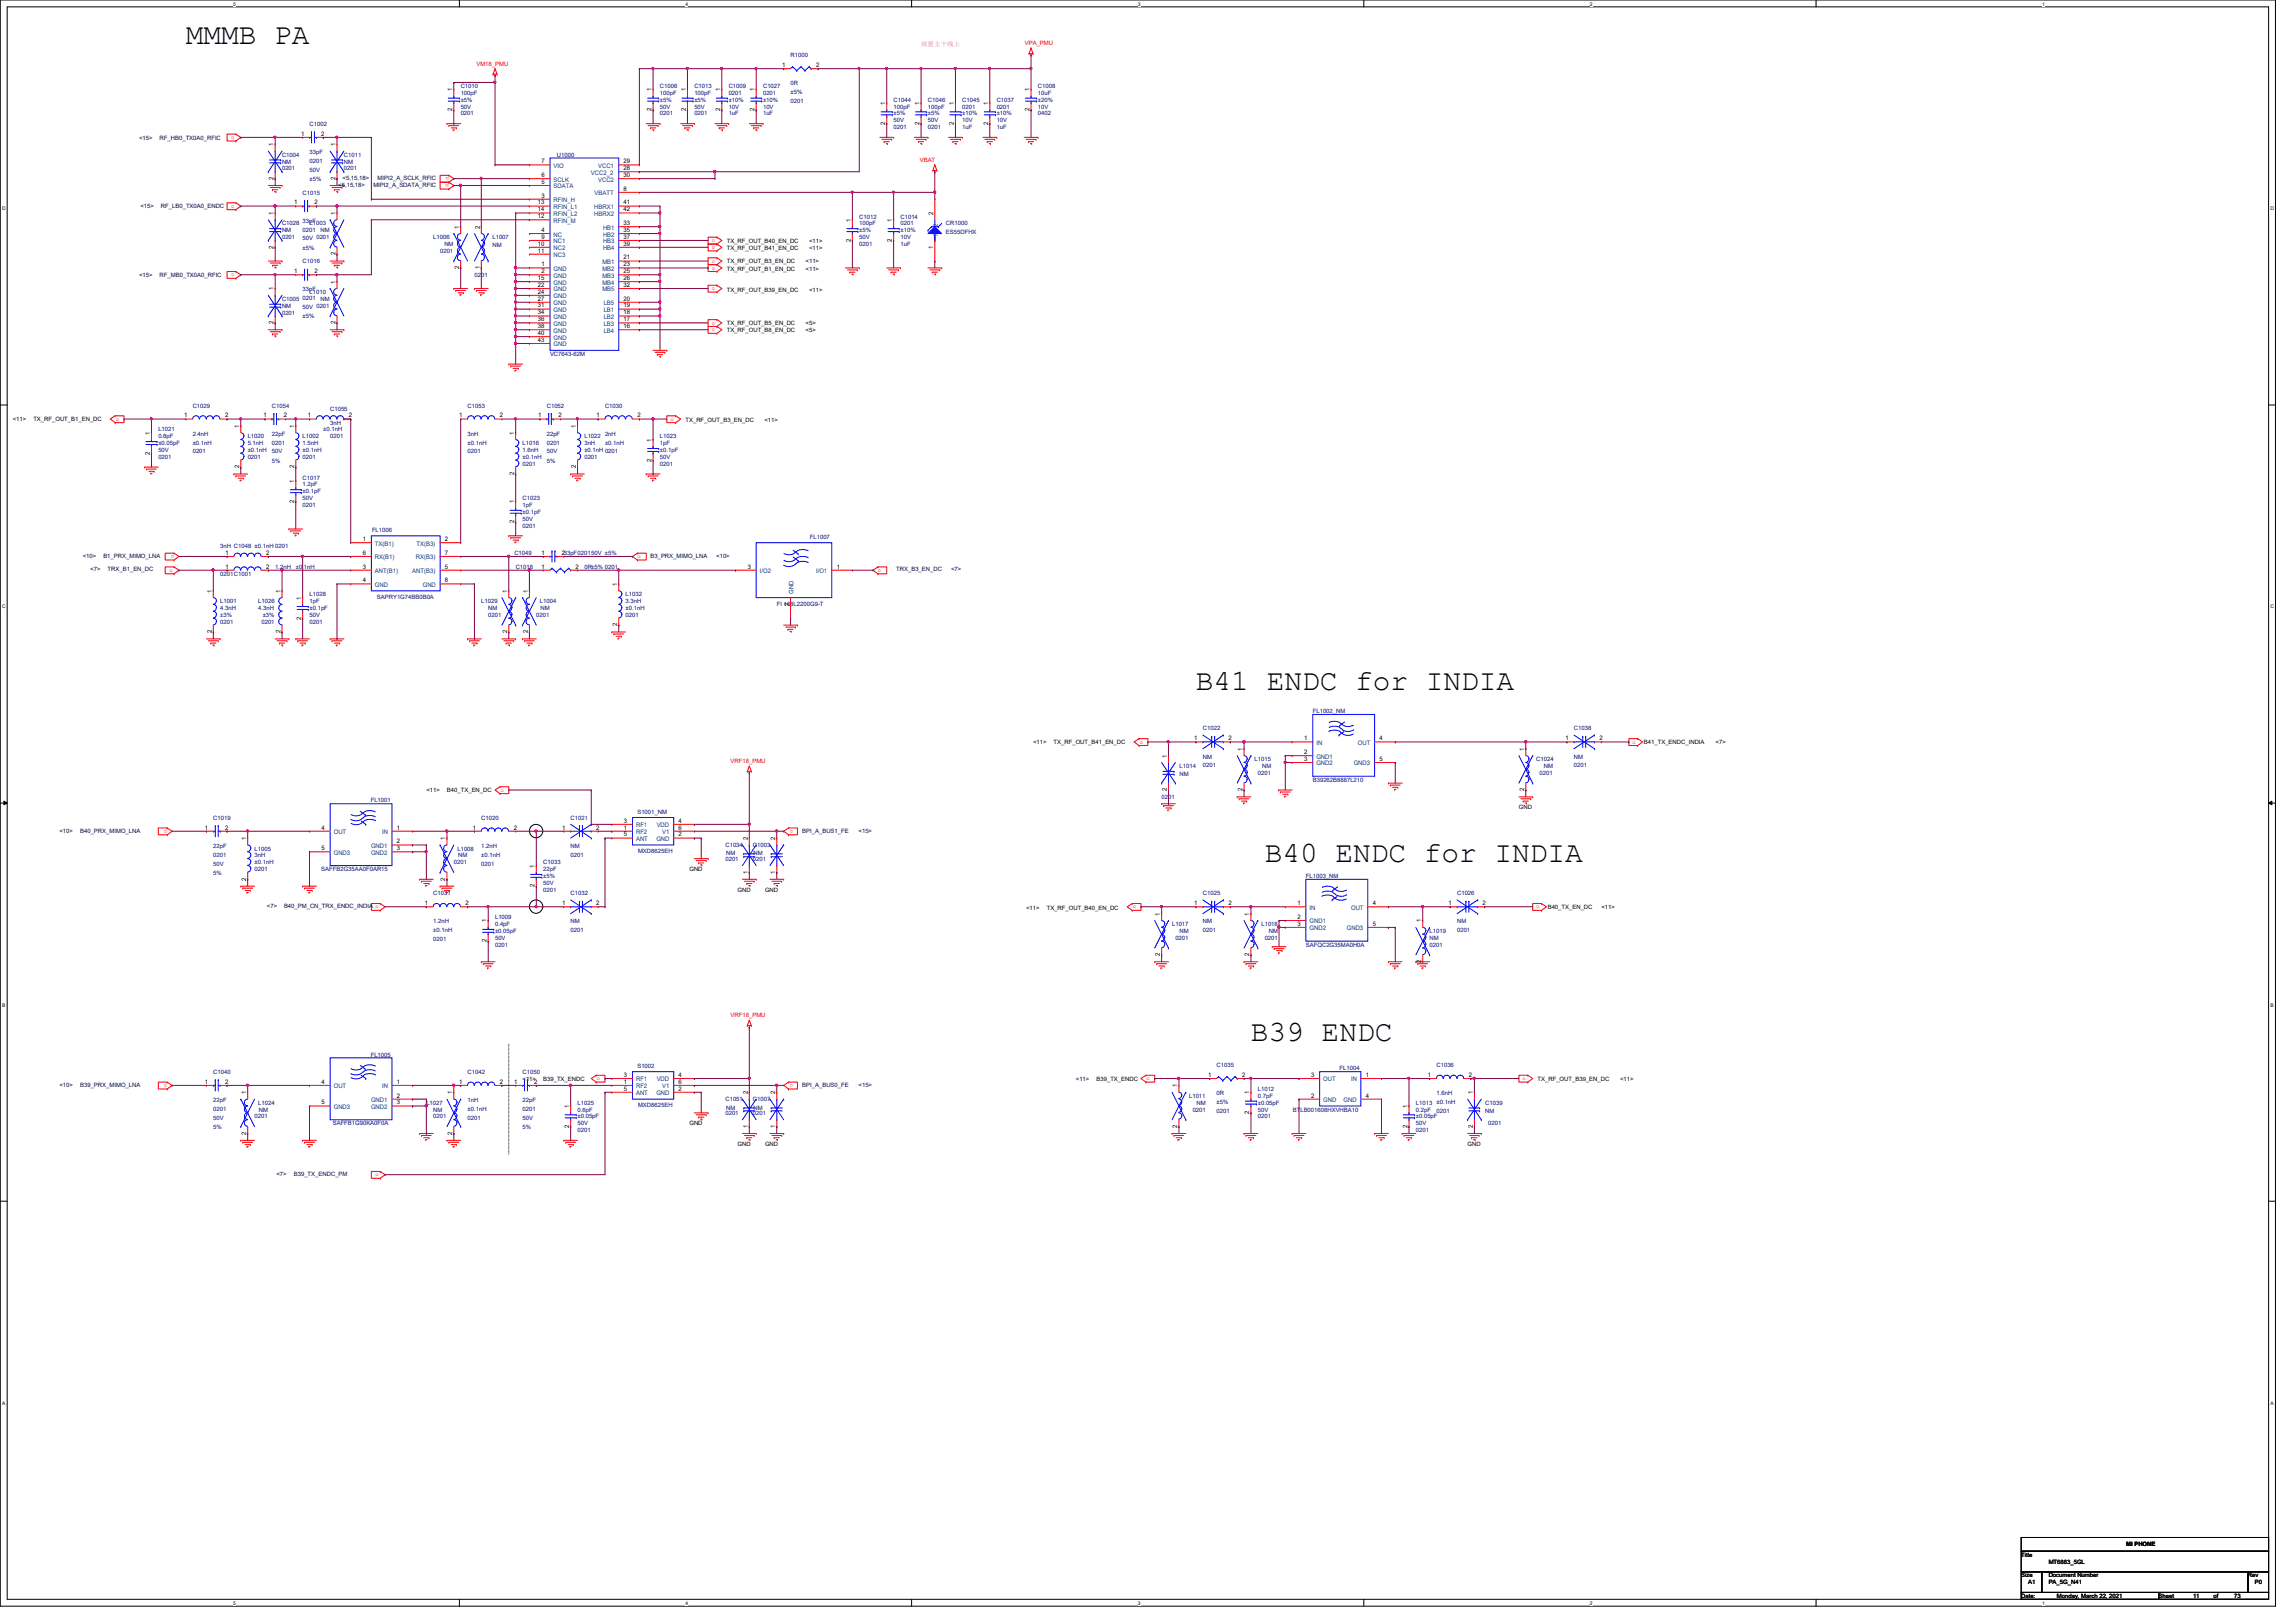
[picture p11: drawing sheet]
<svg xmlns="http://www.w3.org/2000/svg" width="297mm" height="210mm" viewBox="0 0 297 210" stroke-linecap="round" stroke-linejoin="round" font-family="sans-serif">
<defs><g id="words">
<g font-size="3.8">
<text x="24" y="5.8">MMMB PA</text>
<text x="154.7" y="89.3">B41 ENDC for INDIA</text>
<text x="163.6" y="111.5">B40 ENDC for INDIA</text>
<text x="161.8" y="134.7">B39 ENDC</text>
</g>
<text font-size=".8" fill="#f0f" x="119.2" y="6">放该放放为放</text>
<g font-size=".8" fill="#f00">
<text x="132.6" y="5.9">VPA_PMU</text>
<text x="61.6" y="8.6">VM18_PMU</text>
<text x="29.9" y="18">o</text>
<text x="58.1" y="22.9" transform="rotate(180 58.1 22.9)">o</text>
<text x="58.1" y="23.8" transform="rotate(180 58.1 23.8)">o</text>
<text x="119" y="21">VBAT</text>
<text x="29.9" y="26.9">o</text>
<text x="29.9" y="35.8">o</text>
<text x="92.1" y="34.9">o</text>
<text x="92.1" y="32.2">o</text>
<text x="92.1" y="34">o</text>
<text x="92.1" y="31.3">o</text>
<text x="92.1" y="37.5">o</text>
<text x="92.1" y="42">o</text>
<text x="92.1" y="42.9">o</text>
<text x="15" y="54.4">o</text>
<text x="86.7" y="54.4">o</text>
<text x="22.5" y="71.8" transform="rotate(180 22.5 71.8)">o</text>
<text x="21.9" y="74">o</text>
<text x="82.5" y="72.2">o</text>
<text x="113.6" y="74">o</text>
<text x="94.5" y="98.8">VRF18_PMU</text>
<text x="147.4" y="96.2">o</text>
<text x="211.2" y="96.2">o</text>
<text x="21.6" y="107.4" transform="rotate(180 21.6 107.4)">o</text>
<text x="64.8" y="102.4">o</text>
<text x="102.6" y="107.4" transform="rotate(180 102.6 107.4)">o</text>
<text x="146.6" y="117.6">o</text>
<text x="198.8" y="117.6">o</text>
<text x="94.5" y="131.7">VRF18_PMU</text>
<text x="21.6" y="140.3" transform="rotate(180 21.6 140.3)">o</text>
<text x="77.2" y="139.8">o</text>
<text x="102.6" y="140.3" transform="rotate(180 102.6 140.3)">o</text>
<text x="148.3" y="139.8">o</text>
<text x="197" y="139.8">o</text>
<text x="48.6" y="152.2">o</text>
</g>
<g font-size=".8">
<text x="58.5" y="11.8" transform="rotate(-90 58.5 11.8)">1</text>
<text x="84.3" y="11.8" transform="rotate(-90 84.3 11.8)">1</text>
<text x="88.7" y="11.8" transform="rotate(-90 88.7 11.8)">1</text>
<text x="93.2" y="11.8" transform="rotate(-90 93.2 11.8)">1</text>
<text x="97.6" y="11.8" transform="rotate(-90 97.6 11.8)">1</text>
<text x="101.2" y="8.7">1</text>
<text x="105.6" y="8.7">2</text>
<text x="133.2" y="11.8" transform="rotate(-90 133.2 11.8)">1</text>
<text x="38.9" y="17.6">1</text>
<text x="41.6" y="17.6">2</text>
<text x="58.5" y="14.4" transform="rotate(-90 58.5 14.4)">2</text>
<text x="84.3" y="14.4" transform="rotate(-90 84.3 14.4)">2</text>
<text x="88.7" y="14.4" transform="rotate(-90 88.7 14.4)">2</text>
<text x="93.2" y="14.4" transform="rotate(-90 93.2 14.4)">2</text>
<text x="97.6" y="14.4" transform="rotate(-90 97.6 14.4)">2</text>
<text x="114.5" y="16.2" transform="rotate(-90 114.5 16.2)">2</text>
<text x="114.5" y="13.6" transform="rotate(-90 114.5 13.6)">1</text>
<text x="119" y="16.2" transform="rotate(-90 119 16.2)">2</text>
<text x="119" y="13.6" transform="rotate(-90 119 13.6)">1</text>
<text x="123.4" y="16.2" transform="rotate(-90 123.4 16.2)">2</text>
<text x="123.4" y="13.6" transform="rotate(-90 123.4 13.6)">1</text>
<text x="127.8" y="16.2" transform="rotate(-90 127.8 16.2)">2</text>
<text x="127.8" y="13.6" transform="rotate(-90 127.8 13.6)">1</text>
<text x="133.2" y="14.4" transform="rotate(-90 133.2 14.4)">2</text>
<text x="35.4" y="23.3" transform="rotate(-90 35.4 23.3)">2</text>
<text x="35.4" y="18.9" transform="rotate(-90 35.4 18.9)">1</text>
<text x="43.4" y="23.3" transform="rotate(-90 43.4 23.3)">2</text>
<text x="43.4" y="18.9" transform="rotate(-90 43.4 18.9)">1</text>
<text x="70.1" y="23.8">5</text>
<text x="70.1" y="22.9">6</text>
<text x="70.1" y="21.1">7</text>
<text x="80.7" y="21.1">29</text>
<text x="80.7" y="22">28</text>
<text x="80.7" y="22.9">30</text>
<text x="35.4" y="27.8" transform="rotate(-90 35.4 27.8)">1</text>
<text x="38.1" y="26.5">1</text>
<text x="40.7" y="26.5">2</text>
<text x="43.4" y="27.8" transform="rotate(-90 43.4 27.8)">1</text>
<text x="59.4" y="29.6" transform="rotate(-90 59.4 29.6)">1</text>
<text x="62.1" y="29.6" transform="rotate(-90 62.1 29.6)">2</text>
<text x="69.6" y="27.3">14</text>
<text x="69.6" y="28.2">12</text>
<text x="69.6" y="26.5">13</text>
<text x="70.1" y="25.6">3</text>
<text x="80.7" y="26.5">41</text>
<text x="80.7" y="24.7">8</text>
<text x="80.7" y="29.1">33</text>
<text x="80.7" y="27.3">42</text>
<text x="110.1" y="28.7" transform="rotate(-90 110.1 28.7)">1</text>
<text x="115.4" y="28.7" transform="rotate(-90 115.4 28.7)">1</text>
<text x="120.7" y="27.8" transform="rotate(-90 120.7 27.8)">2</text>
<text x="35.4" y="32.2" transform="rotate(-90 35.4 32.2)">2</text>
<text x="38.1" y="35.3">1</text>
<text x="40.7" y="35.3">2</text>
<text x="43.4" y="33.1" transform="rotate(-90 43.4 33.1)">2</text>
<text x="59.4" y="34.8" transform="rotate(-90 59.4 34.8)">2</text>
<text x="62.1" y="34.8" transform="rotate(-90 62.1 34.8)">1</text>
<text x="69.6" y="31.8">10</text>
<text x="69.6" y="32.7">11</text>
<text x="70.1" y="34.5">1</text>
<text x="70.1" y="35.3">2</text>
<text x="70.1" y="30">4</text>
<text x="70.1" y="30.9">9</text>
<text x="80.7" y="33.6">21</text>
<text x="80.7" y="34.5">23</text>
<text x="80.7" y="35.3">25</text>
<text x="80.7" y="30">35</text>
<text x="80.7" y="30.9">37</text>
<text x="80.7" y="31.8">39</text>
<text x="94" y="35.1">TX_RF_OUT_B1_EN_DC</text>
<text x="94" y="32.3">TX_RF_OUT_B41_EN_DC</text>
<text x="94" y="34.1">TX_RF_OUT_B3_EN_DC</text>
<text x="94" y="31.5">TX_RF_OUT_B40_EN_DC</text>
<text x="104.2" y="35.1">&lt;11&gt;</text>
<text x="104.2" y="34.1">&lt;11&gt;</text>
<text x="104.7" y="32.3">&lt;11&gt;</text>
<text x="104.7" y="31.5">&lt;11&gt;</text>
<text x="110.1" y="31.3" transform="rotate(-90 110.1 31.3)">2</text>
<text x="115.4" y="31.3" transform="rotate(-90 115.4 31.3)">2</text>
<text x="120.7" y="32.2" transform="rotate(-90 120.7 32.2)">1</text>
<text x="35.4" y="42" transform="rotate(-90 35.4 42)">2</text>
<text x="35.4" y="37.6" transform="rotate(-90 35.4 37.6)">1</text>
<text x="43.4" y="42" transform="rotate(-90 43.4 42)">2</text>
<text x="43.4" y="36.7" transform="rotate(-90 43.4 36.7)">1</text>
<text x="69.6" y="36.2">15</text>
<text x="69.6" y="37.1">22</text>
<text x="69.6" y="38">24</text>
<text x="69.6" y="38.9">27</text>
<text x="69.6" y="39.8">31</text>
<text x="69.6" y="41.6">36</text>
<text x="69.6" y="40.7">34</text>
<text x="80.7" y="41.6">17</text>
<text x="80.7" y="40.7">18</text>
<text x="80.7" y="39.8">19</text>
<text x="80.7" y="38.9">20</text>
<text x="80.7" y="36.2">26</text>
<text x="80.7" y="37.1">32</text>
<text x="94" y="37.8">TX_RF_OUT_B39_EN_DC</text>
<text x="104.7" y="37.8">&lt;11&gt;</text>
<text x="69.6" y="42.5">38</text>
<text x="69.6" y="43.3">40</text>
<text x="69.6" y="44.2">43</text>
<text x="80.7" y="42.5">16</text>
<text x="94" y="43">TX_RF_OUT_B8_EN_DC</text>
<text x="94" y="42.1">TX_RF_OUT_B5_EN_DC</text>
<text x="104.2" y="43">&lt;5&gt;</text>
<text x="104.2" y="42.1">&lt;5&gt;</text>
<text x="1.6" y="54.5">&lt;11&gt;</text>
<text x="4.3" y="54.5">TX_RF_OUT_B1_EN_DC</text>
<text x="19.4" y="58.8" transform="rotate(-90 19.4 58.8)">2</text>
<text x="19.4" y="56.3" transform="rotate(-90 19.4 56.3)">1</text>
<text x="23.8" y="54">1</text>
<text x="29.1" y="54">2</text>
<text x="30.9" y="55.4" transform="rotate(-90 30.9 55.4)">1</text>
<text x="34.1" y="54">1</text>
<text x="36.7" y="54">2</text>
<text x="38.1" y="55.4" transform="rotate(-90 38.1 55.4)">1</text>
<text x="39.8" y="54">1</text>
<text x="45.1" y="54">2</text>
<text x="59.4" y="54">1</text>
<text x="64.7" y="54">2</text>
<text x="66.5" y="56.3" transform="rotate(-90 66.5 56.3)">1</text>
<text x="69.6" y="54">1</text>
<text x="72.3" y="54">2</text>
<text x="74.5" y="55.4" transform="rotate(-90 74.5 55.4)">1</text>
<text x="77.2" y="54">1</text>
<text x="82.5" y="54">2</text>
<text x="84.3" y="59.7" transform="rotate(-90 84.3 59.7)">2</text>
<text x="84.3" y="57.1" transform="rotate(-90 84.3 57.1)">1</text>
<text x="88.7" y="54.6">TX_RF_OUT_B3_EN_DC</text>
<text x="98.9" y="54.6">&lt;11&gt;</text>
<text x="30.9" y="60.6" transform="rotate(-90 30.9 60.6)">2</text>
<text x="38.1" y="65.1" transform="rotate(-90 38.1 65.1)">2</text>
<text x="38.1" y="62.5" transform="rotate(-90 38.1 62.5)">1</text>
<text x="38.1" y="60.6" transform="rotate(-90 38.1 60.6)">2</text>
<text x="66.5" y="65.2" transform="rotate(-90 66.5 65.2)">1</text>
<text x="66.5" y="61.5" transform="rotate(-90 66.5 61.5)">2</text>
<text x="74.5" y="60.6" transform="rotate(-90 74.5 60.6)">2</text>
<text x="29.2" y="71.8">1</text>
<text x="34.5" y="71.8">2</text>
<text x="46.9" y="70">1</text>
<text x="46.9" y="71.8">6</text>
<text x="57.6" y="70">2</text>
<text x="57.6" y="71.8">7</text>
<text x="66.5" y="67.7" transform="rotate(-90 66.5 67.7)">2</text>
<text x="70.1" y="71.8">1</text>
<text x="72.7" y="71.8">233pF020150V ±5%</text>
<text x="27.4" y="76.7" transform="rotate(-90 27.4 76.7)">1</text>
<text x="29.2" y="73.6">1</text>
<text x="34.5" y="73.6">2</text>
<text x="36.3" y="76.7" transform="rotate(-90 36.3 76.7)">1</text>
<text x="38.9" y="77.6" transform="rotate(-90 38.9 77.6)">1</text>
<text x="46.9" y="73.6">3</text>
<text x="46.9" y="75.4">4</text>
<text x="57.6" y="73.6">5</text>
<text x="57.6" y="75.4">8</text>
<text x="65.6" y="76.7" transform="rotate(-90 65.6 76.7)">1</text>
<text x="68.3" y="76.7" transform="rotate(-90 68.3 76.7)">1</text>
<text x="70.1" y="73.6">1</text>
<text x="74.5" y="73.6">2</text>
<text x="79.8" y="75.8" transform="rotate(-90 79.8 75.8)">1</text>
<text x="96.7" y="73.6">3</text>
<text x="108.2" y="73.6">1</text>
<text x="27.4" y="82" transform="rotate(-90 27.4 82)">2</text>
<text x="36.3" y="82" transform="rotate(-90 36.3 82)">2</text>
<text x="38.9" y="80.2" transform="rotate(-90 38.9 80.2)">2</text>
<text x="65.6" y="82" transform="rotate(-90 65.6 82)">2</text>
<text x="68.3" y="82" transform="rotate(-90 68.3 82)">2</text>
<text x="79.8" y="81.1" transform="rotate(-90 79.8 81.1)">2</text>
<text x="102.1" y="78.4" transform="rotate(-90 102.1 78.4)">2</text>
<text x="154.5" y="95.8">1</text>
<text x="158.9" y="95.8">2</text>
<text x="168.7" y="95.8">1</text>
<text x="178.5" y="95.8">4</text>
<text x="202.5" y="95.8">1</text>
<text x="206.9" y="95.8">2</text>
<text x="133.6" y="96.3">&lt;11&gt;</text>
<text x="136.3" y="96.3">TX_RF_OUT_B41_EN_DC</text>
<text x="151" y="98" transform="rotate(-90 151 98)">1</text>
<text x="160.7" y="97.2" transform="rotate(-90 160.7 97.2)">1</text>
<text x="168.7" y="98.5">3</text>
<text x="168.7" y="97.6">2</text>
<text x="178.5" y="98.5">5</text>
<text x="197.2" y="97.2" transform="rotate(-90 197.2 97.2)">1</text>
<text x="212.7" y="96.3">B41_TX_ENDC_INDIA</text>
<text x="221.9" y="96.3">&lt;7&gt;</text>
<text x="26.5" y="107.4">1</text>
<text x="29.1" y="107.4">2</text>
<text x="41.6" y="107.4">4</text>
<text x="51.3" y="107.4">1</text>
<text x="55.2" y="102.5">&lt;11&gt;</text>
<text x="57.8" y="102.5">B40_TX_EN_DC</text>
<text x="61.2" y="107.4">1</text>
<text x="66.5" y="107.4">2</text>
<text x="72.7" y="107.4">1</text>
<text x="77.1" y="107.4">2</text>
<text x="80.7" y="107.4">1</text>
<text x="80.7" y="106.5">3</text>
<text x="87.8" y="106.5">4</text>
<text x="87.8" y="107.4">6</text>
<text x="151" y="102.4" transform="rotate(-90 151 102.4)">2</text>
<text x="160.7" y="102.4" transform="rotate(-90 160.7 102.4)">2</text>
<text x="196.5" y="104.7">GND</text>
<text x="197.2" y="102.4" transform="rotate(-90 197.2 102.4)">2</text>
<text x="31.8" y="114" transform="rotate(-90 31.8 114)">2</text>
<text x="31.8" y="108.7" transform="rotate(-90 31.8 108.7)">1</text>
<text x="41.6" y="110">5</text>
<text x="51.3" y="110">3</text>
<text x="51.3" y="109.1">2</text>
<text x="57.6" y="114" transform="rotate(-90 57.6 114)">2</text>
<text x="57.6" y="108.7" transform="rotate(-90 57.6 108.7)">1</text>
<text x="69.2" y="112.3" transform="rotate(-90 69.2 112.3)">1</text>
<text x="80.7" y="108.2">5</text>
<text x="87.8" y="108.2">2</text>
<text x="89.2" y="112.7">GND</text>
<text x="96.7" y="113.1" transform="rotate(-90 96.7 113.1)">1</text>
<text x="96.7" y="108.7" transform="rotate(-90 96.7 108.7)">2</text>
<text x="100.3" y="113.1" transform="rotate(-90 100.3 113.1)">1</text>
<text x="100.3" y="108.7" transform="rotate(-90 100.3 108.7)">2</text>
<text x="54.9" y="117.1">1</text>
<text x="60.2" y="117.1">2</text>
<text x="62.9" y="119.4" transform="rotate(-90 62.9 119.4)">1</text>
<text x="69.2" y="114.9" transform="rotate(-90 69.2 114.9)">2</text>
<text x="72.7" y="117.1">1</text>
<text x="77.1" y="117.1">2</text>
<text x="95.4" y="115.4">GND</text>
<text x="99" y="115.4">GND</text>
<text x="132.8" y="117.7">&lt;11&gt;</text>
<text x="135.4" y="117.7">TX_RF_OUT_B40_EN_DC</text>
<text x="150.1" y="118.5" transform="rotate(-90 150.1 118.5)">1</text>
<text x="154.5" y="117.1">1</text>
<text x="158.9" y="117.1">2</text>
<text x="161.6" y="118.5" transform="rotate(-90 161.6 118.5)">1</text>
<text x="167.8" y="117.1">1</text>
<text x="167.8" y="119.8">3</text>
<text x="167.8" y="118.9">2</text>
<text x="177.6" y="117.1">4</text>
<text x="177.6" y="119.8">5</text>
<text x="183.9" y="119.4" transform="rotate(-90 183.9 119.4)">1</text>
<text x="187.4" y="117.1">1</text>
<text x="191.8" y="117.1">2</text>
<text x="200.2" y="117.6">B40_TX_EN_DC</text>
<text x="207.2" y="117.6">&lt;11&gt;</text>
<text x="62.9" y="122" transform="rotate(-90 62.9 122)">2</text>
<text x="150.1" y="123.7" transform="rotate(-90 150.1 123.7)">2</text>
<text x="161.6" y="123.7" transform="rotate(-90 161.6 123.7)">2</text>
<text x="183.9" y="124.6" transform="rotate(-90 183.9 124.6)">2</text>
<text x="26.5" y="140.3">1</text>
<text x="29.1" y="140.3">2</text>
<text x="31.8" y="141.6" transform="rotate(-90 31.8 141.6)">1</text>
<text x="41.6" y="140.3">4</text>
<text x="41.6" y="142.9">5</text>
<text x="51.3" y="140.3">1</text>
<text x="51.3" y="142.9">3</text>
<text x="51.3" y="142">2</text>
<text x="58.5" y="141.6" transform="rotate(-90 58.5 141.6)">1</text>
<text x="59.4" y="140.3">1</text>
<text x="64.7" y="140.3">2</text>
<text x="66.5" y="140.3">1</text>
<text x="67.6" y="139.9">&lt;11&gt;</text>
<text x="69.1" y="140.3">2</text>
<text x="70.3" y="139.9">B39_TX_ENDC</text>
<text x="73.6" y="143.4" transform="rotate(-90 73.6 143.4)">1</text>
<text x="80.7" y="140.3">1</text>
<text x="80.7" y="139.4">3</text>
<text x="80.7" y="141.1">5</text>
<text x="87.8" y="141.1">2</text>
<text x="87.8" y="139.4">4</text>
<text x="87.8" y="140.3">6</text>
<text x="96.7" y="141.6" transform="rotate(-90 96.7 141.6)">2</text>
<text x="100.3" y="141.6" transform="rotate(-90 100.3 141.6)">2</text>
<text x="139.2" y="139.9">&lt;11&gt;</text>
<text x="141.9" y="139.9">B39_TX_ENDC</text>
<text x="152.3" y="140.7" transform="rotate(-90 152.3 140.7)">1</text>
<text x="156.3" y="139.4">1</text>
<text x="160.7" y="139.4">2</text>
<text x="161.6" y="141.6" transform="rotate(-90 161.6 141.6)">1</text>
<text x="169.6" y="142">2</text>
<text x="169.6" y="139.4">3</text>
<text x="176.7" y="139.4">1</text>
<text x="176.7" y="142">4</text>
<text x="182.1" y="143.4" transform="rotate(-90 182.1 143.4)">1</text>
<text x="184.7" y="139.4">1</text>
<text x="190" y="139.4">2</text>
<text x="190.5" y="141.6" transform="rotate(-90 190.5 141.6)">1</text>
<text x="198.9" y="140">TX_RF_OUT_B39_EN_DC</text>
<text x="209.6" y="140">&lt;11&gt;</text>
<text x="31.8" y="146.9" transform="rotate(-90 31.8 146.9)">2</text>
<text x="58.5" y="146.9" transform="rotate(-90 58.5 146.9)">2</text>
<text x="73.6" y="146" transform="rotate(-90 73.6 146)">2</text>
<text x="89.2" y="145.6">GND</text>
<text x="95.4" y="148.3">GND</text>
<text x="96.7" y="146" transform="rotate(-90 96.7 146)">1</text>
<text x="99" y="148.3">GND</text>
<text x="100.3" y="146" transform="rotate(-90 100.3 146)">1</text>
<text x="152.3" y="146" transform="rotate(-90 152.3 146)">2</text>
<text x="161.6" y="144.2" transform="rotate(-90 161.6 144.2)">2</text>
<text x="182.1" y="146" transform="rotate(-90 182.1 146)">2</text>
<text x="189.9" y="148.3">GND</text>
<text x="190.5" y="146" transform="rotate(-90 190.5 146)">2</text>
<text x="261.5" y="201.5">Title</text>
<text x="265" y="202.4">MT6883_5GL</text>
<text x="275.1" y="200.1">MI PHONE</text>
<text x="261.5" y="204.1">Size</text>
<text x="261.5" y="206.8">Date:</text>
<text x="262.4" y="205">A1</text>
<text x="265" y="204.1">Document Number</text>
<text x="265" y="205">PA_5G_N41</text>
<text x="266.1" y="206.8">Monday, March 22, 2021</text>
<text x="279.3" y="206.8">Sheet</text>
<text x="283.7" y="206.8">11</text>
<text x="286.4" y="206.8">of</text>
<text x="289" y="206.8">73</text>
<text x="290.8" y="204.1">Rev</text>
<text x="291.7" y="205">P0</text>
</g>
<g font-size=".8" fill="#000080">
<text x="59.6" y="11.4">C1010</text>
<text x="85.4" y="11.4">C1006</text>
<text x="89.8" y="11.4">C1013</text>
<text x="94.3" y="11.4">C1009</text>
<text x="98.7" y="11.4">C1027</text>
<text x="102.3" y="7.4">R1000</text>
<text x="102.3" y="11">0R</text>
<text x="134.3" y="11.4">C1008</text>
<text x="40" y="16.3">C1002</text>
<text x="59.6" y="12.3">100pF</text>
<text x="59.6" y="14.9">0201</text>
<text x="59.6" y="14.1">50V</text>
<text x="59.6" y="13.2">±5%</text>
<text x="85.4" y="12.3">100pF</text>
<text x="85.4" y="14.9">0201</text>
<text x="85.4" y="14.1">50V</text>
<text x="85.4" y="13.2">±5%</text>
<text x="89.8" y="12.3">100pF</text>
<text x="89.8" y="14.9">0201</text>
<text x="89.8" y="14.1">50V</text>
<text x="89.8" y="13.2">±5%</text>
<text x="94.3" y="14.9">1uF</text>
<text x="94.3" y="12.3">0201</text>
<text x="94.3" y="14.1">10V</text>
<text x="94.3" y="13.2">±10%</text>
<text x="98.7" y="14.9">1uF</text>
<text x="98.7" y="12.3">0201</text>
<text x="98.7" y="14.1">10V</text>
<text x="98.7" y="13.2">±10%</text>
<text x="102.3" y="12.2">±5%</text>
<text x="102.3" y="13.3">0201</text>
<text x="115.6" y="13.2">C1044</text>
<text x="115.6" y="14.1">100pF</text>
<text x="115.6" y="16.7">0201</text>
<text x="115.6" y="15.8">50V</text>
<text x="115.6" y="14.9">±5%</text>
<text x="120.1" y="13.2">C1046</text>
<text x="120.1" y="14.1">100pF</text>
<text x="120.1" y="16.7">0201</text>
<text x="120.1" y="15.8">50V</text>
<text x="120.1" y="14.9">±5%</text>
<text x="124.5" y="13.2">C1045</text>
<text x="124.5" y="16.7">1uF</text>
<text x="124.5" y="14.1">0201</text>
<text x="124.5" y="15.8">10V</text>
<text x="124.5" y="14.9">±10%</text>
<text x="128.9" y="13.2">C1037</text>
<text x="128.9" y="16.7">1uF</text>
<text x="128.9" y="14.1">0201</text>
<text x="128.9" y="15.8">10V</text>
<text x="128.9" y="14.9">±10%</text>
<text x="134.3" y="12.3">10uF</text>
<text x="134.3" y="14.9">0402</text>
<text x="134.3" y="14.1">10V</text>
<text x="134.3" y="13.2">±20%</text>
<text x="36.5" y="20.3">C1004</text>
<text x="36.5" y="21.2">NM</text>
<text x="36.5" y="22.1">0201</text>
<text x="40" y="19.9">33pF</text>
<text x="40" y="21.1">0201</text>
<text x="40" y="22.2">50V</text>
<text x="40" y="23.4">±5%</text>
<text x="44.5" y="20.3">C1011</text>
<text x="44.5" y="21.2">NM</text>
<text x="44.5" y="22.1">0201</text>
<text x="72" y="20.3">U1000</text>
<text x="36.5" y="29.2">C1028</text>
<text x="39.2" y="25.2">C1015</text>
<text x="39.2" y="28.8">33pF</text>
<text x="39.2" y="30">0201</text>
<text x="40" y="29.2">L1003</text>
<text x="111.2" y="28.3">C1012</text>
<text x="111.2" y="29.2">100pF</text>
<text x="116.5" y="28.3">C1014</text>
<text x="116.5" y="29.2">0201</text>
<text x="122.4" y="29.2">CR1000</text>
<text x="36.5" y="30.1">NM</text>
<text x="36.5" y="30.9">0201</text>
<text x="39.2" y="31.1">50V 0201</text>
<text x="39.2" y="32.3">±5%</text>
<text x="39.2" y="34.1">C1016</text>
<text x="41.5" y="30.1">NM</text>
<text x="56" y="30.9">L1006</text>
<text x="56.9" y="32.7">0201</text>
<text x="57.5" y="31.8">NM</text>
<text x="61.4" y="35.9">0201</text>
<text x="63.7" y="30.9">L1007</text>
<text x="63.7" y="32">NM</text>
<text x="111.2" y="31.8">0201</text>
<text x="111.2" y="30.9">50V</text>
<text x="111.2" y="30.1">±5%</text>
<text x="116.5" y="31.8">1uF</text>
<text x="116.5" y="30.9">10V</text>
<text x="116.5" y="30.1">±10%</text>
<text x="122.4" y="30.2">ES55DFHX</text>
<text x="36.5" y="38.9">C1005</text>
<text x="36.5" y="39.8">NM</text>
<text x="36.5" y="40.7">0201</text>
<text x="39.2" y="37.7">33pF</text>
<text x="39.2" y="38.9">0201</text>
<text x="39.2" y="40">50V 0201</text>
<text x="39.2" y="41.2">±5%</text>
<text x="40" y="38.1">L1010</text>
<text x="41.5" y="38.9">NM</text>
<text x="71.2" y="46.1">VC7643-62M</text>
<text x="24.9" y="52.7">C1029</text>
<text x="35.2" y="52.7">C1054</text>
<text x="42.7" y="53.2">C1055</text>
<text x="60.5" y="52.7">C1053</text>
<text x="70.7" y="52.7">C1052</text>
<text x="78.3" y="52.7">C1030</text>
<text x="20.5" y="55.8">L1021</text>
<text x="20.5" y="56.7">0.8pF</text>
<text x="20.5" y="59.4">0201</text>
<text x="20.5" y="58.5">50V</text>
<text x="20.5" y="57.6">±0.05pF</text>
<text x="24.9" y="56.4">2.4nH</text>
<text x="24.9" y="57.5">±0.1nH</text>
<text x="24.9" y="58.7">0201</text>
<text x="32" y="56.7">L1020</text>
<text x="32" y="57.6">5.1nH</text>
<text x="32" y="58.5">±0.1nH</text>
<text x="32" y="59.4">0201</text>
<text x="35.2" y="56.4">22pF</text>
<text x="35.2" y="57.5">0201</text>
<text x="35.2" y="58.7">50V</text>
<text x="35.2" y="59.9">5%</text>
<text x="39.2" y="56.7">L1002</text>
<text x="39.2" y="57.6">1.5nH</text>
<text x="39.2" y="58.5">±0.1nH</text>
<text x="39.2" y="59.4">0201</text>
<text x="41.8" y="55.8">±0.1nH</text>
<text x="42.7" y="54.9">3nH</text>
<text x="42.7" y="56.7">0201</text>
<text x="60.5" y="56.4">3nH</text>
<text x="60.5" y="57.5">±0.1nH</text>
<text x="60.5" y="58.7">0201</text>
<text x="67.6" y="57.6">L1016</text>
<text x="67.6" y="58.5">1.6nH</text>
<text x="67.6" y="59.4">±0.1nH</text>
<text x="70.7" y="56.4">22pF</text>
<text x="70.7" y="57.5">0201</text>
<text x="70.7" y="58.7">50V</text>
<text x="70.7" y="59.9">5%</text>
<text x="75.6" y="56.7">L1022</text>
<text x="75.6" y="57.6">3nH</text>
<text x="75.6" y="58.5">±0.1nH 0201</text>
<text x="75.6" y="59.4">0201</text>
<text x="78.3" y="56.4">2nH</text>
<text x="78.3" y="57.5">±0.1nH</text>
<text x="85.4" y="56.7">L1023</text>
<text x="85.4" y="57.6">1pF</text>
<text x="85.4" y="59.4">50V</text>
<text x="85.4" y="58.5">±0.1pF</text>
<text x="39.2" y="62.1">C1017</text>
<text x="39.2" y="62.9">1.2pF</text>
<text x="39.2" y="65.6">0201</text>
<text x="39.2" y="64.7">50V</text>
<text x="39.2" y="63.8">±0.1pF</text>
<text x="67.6" y="60.3">0201</text>
<text x="67.6" y="64.7">C1023</text>
<text x="67.6" y="65.6">1pF</text>
<text x="85.4" y="60.3">0201</text>
<text x="28.5" y="71">3nH C1048 ±0.1nH 0201</text>
<text x="48.1" y="68.8">FL1006</text>
<text x="66.5" y="71.8">C1049</text>
<text x="67.6" y="68.3">0201</text>
<text x="67.6" y="67.4">50V</text>
<text x="67.6" y="66.5">±0.1pF</text>
<text x="104.8" y="69.7">FL1007</text>
<text x="28.5" y="74.5">0201C1001</text>
<text x="35.6" y="73.6">1.2nH</text>
<text x="38.3" y="73.6">±0.1nH</text>
<text x="40" y="77.2">L1028</text>
<text x="48.8" y="77.5">SAPRY1G74BB0B0A</text>
<text x="66.7" y="73.6">C1018</text>
<text x="75.6" y="73.6">0R±5% 0201</text>
<text x="80.9" y="77.2">L1032</text>
<text x="28.5" y="78.1">L1001</text>
<text x="28.5" y="79">4.3nH</text>
<text x="28.5" y="79.8">±3%</text>
<text x="28.5" y="80.7">0201</text>
<text x="33.4" y="78.1">L1026</text>
<text x="33.4" y="79">4.3nH</text>
<text x="33.8" y="80.7">0201</text>
<text x="34" y="79.8">±3%</text>
<text x="40" y="78.1">1pF</text>
<text x="40" y="80.7">0201</text>
<text x="40" y="79.8">50V</text>
<text x="40" y="79">±0.1pF</text>
<text x="62.3" y="78.1">L1029</text>
<text x="63.2" y="79">NM</text>
<text x="63.2" y="79.8">0201</text>
<text x="69.4" y="79.8">0201</text>
<text x="69.8" y="78.1">L1004</text>
<text x="69.9" y="79">NM</text>
<text x="80.9" y="78.1">3.3nH</text>
<text x="80.9" y="79">±0.1nH</text>
<text x="80.9" y="79.8">0201</text>
<text x="100.5" y="78.4">FI 168L2200G9-T</text>
<text x="155.6" y="94.5">C1022</text>
<text x="169.8" y="92.3">FL1002_NM</text>
<text x="203.6" y="94.5">C1038</text>
<text x="152.6" y="99.4">L1014</text>
<text x="152.6" y="100.5">NM</text>
<text x="155.6" y="98.2">NM</text>
<text x="155.6" y="99.3">0201</text>
<text x="162.3" y="98.5">L1015</text>
<text x="162.7" y="100.3">0201</text>
<text x="163.3" y="99.4">NM</text>
<text x="169.8" y="101.2">B39262B8887L210</text>
<text x="198.8" y="98.5">C1024</text>
<text x="199.2" y="100.3">0201</text>
<text x="199.7" y="99.4">NM</text>
<text x="203.6" y="98.2">NM</text>
<text x="203.6" y="99.3">0201</text>
<text x="27.6" y="106.1">C1019</text>
<text x="48" y="103.8">FL1001</text>
<text x="62.3" y="106.1">C1020</text>
<text x="73.8" y="106.1">C1021</text>
<text x="82.5" y="105.3">S1001_NM</text>
<text x="150.3" y="103.4">0201</text>
<text x="27.6" y="109.7">22pF</text>
<text x="27.6" y="110.9">0201</text>
<text x="27.6" y="112">50V</text>
<text x="27.6" y="113.2">5%</text>
<text x="32.9" y="110.1">L1005</text>
<text x="32.9" y="111">3nH</text>
<text x="32.9" y="111.8">±0.1nH</text>
<text x="32.9" y="112.7">0201</text>
<text x="41.6" y="112.7">SAFFB2G35AA0F0AR15</text>
<text x="58.7" y="111.8">0201</text>
<text x="59.2" y="110.1">L1008</text>
<text x="59.3" y="111">NM</text>
<text x="62.3" y="109.7">1.2nH</text>
<text x="62.3" y="110.9">±0.1nH</text>
<text x="62.3" y="112">0201</text>
<text x="70.3" y="111.8">C1033</text>
<text x="70.3" y="112.7">22pF</text>
<text x="70.3" y="113.6">±5%</text>
<text x="73.8" y="109.7">NM</text>
<text x="73.8" y="110.9">0201</text>
<text x="82.5" y="110.4">MXD8625EH</text>
<text x="93.8" y="109.6">C1034</text>
<text x="93.8" y="111.4">0201</text>
<text x="93.9" y="110.7">NM</text>
<text x="97.4" y="109.6">C1003</text>
<text x="97.4" y="111.4">0201</text>
<text x="97.5" y="110.7">NM</text>
<text x="168.9" y="113.6">FL1003_NM</text>
<text x="56" y="115.9">C1031</text>
<text x="56" y="119.5">1.2nH</text>
<text x="64" y="119">L1009</text>
<text x="64" y="119.8">0.4pF</text>
<text x="70.3" y="115.4">0201</text>
<text x="70.3" y="114.5">50V</text>
<text x="73.8" y="115.9">C1032</text>
<text x="73.8" y="119.5">NM</text>
<text x="151.6" y="119.8">L1017</text>
<text x="155.6" y="115.9">C1025</text>
<text x="155.6" y="119.5">NM</text>
<text x="163.2" y="119.8">L1018</text>
<text x="188.5" y="115.9">C1026</text>
<text x="188.5" y="119.5">NM</text>
<text x="56" y="120.6">±0.1nH</text>
<text x="56" y="121.8">0201</text>
<text x="64" y="122.5">0201</text>
<text x="64" y="121.6">50V</text>
<text x="64" y="120.7">±0.05pF</text>
<text x="73.8" y="120.6">0201</text>
<text x="152.1" y="121.6">0201</text>
<text x="152.6" y="120.7">NM</text>
<text x="155.6" y="120.6">0201</text>
<text x="163.6" y="121.6">0201</text>
<text x="164.2" y="120.7">NM</text>
<text x="168.9" y="122.5">SAFQC2G35MA0H0A</text>
<text x="185" y="120.7">L1019</text>
<text x="185" y="121.6">NM</text>
<text x="185" y="122.5">0201</text>
<text x="188.5" y="120.6">0201</text>
<text x="48" y="136.7">FL1005</text>
<text x="27.6" y="139">C1040</text>
<text x="27.6" y="142.6">22pF</text>
<text x="27.6" y="143.8">0201</text>
<text x="33.4" y="143">L1024</text>
<text x="33.5" y="143.8">NM</text>
<text x="55.2" y="143">L1027</text>
<text x="56" y="143.8">NM</text>
<text x="60.5" y="139">C1042</text>
<text x="60.5" y="142.6">1nH</text>
<text x="60.5" y="143.8">±0.1nH</text>
<text x="67.6" y="139">C1050</text>
<text x="67.6" y="142.6">22pF</text>
<text x="67.6" y="143.8">0201</text>
<text x="74.7" y="143">L1025</text>
<text x="74.7" y="143.8">0.6pF</text>
<text x="82.5" y="138.2">S1002</text>
<text x="82.5" y="143.3">MXD8625EH</text>
<text x="93.8" y="142.5">C1051</text>
<text x="93.9" y="143.6">NM</text>
<text x="97.4" y="142.5">C1007</text>
<text x="97.5" y="143.6">NM</text>
<text x="153.8" y="142.1">L1011</text>
<text x="154.3" y="143.8">0201</text>
<text x="154.8" y="143">NM</text>
<text x="157.4" y="138.1">C1035</text>
<text x="157.4" y="141.7">0R</text>
<text x="157.4" y="142.9">±5%</text>
<text x="162.7" y="141.2">L1012</text>
<text x="162.7" y="142.1">0.7pF</text>
<text x="162.7" y="143.8">50V</text>
<text x="162.7" y="143">±0.05pF</text>
<text x="167.3" y="143.8">BTLB001608HXVHBA10</text>
<text x="173.3" y="138.5">FL1004</text>
<text x="183.2" y="143">L1013</text>
<text x="183.2" y="143.8">0.2pF</text>
<text x="185.8" y="138.1">C1036</text>
<text x="185.8" y="141.7">1.6nH</text>
<text x="185.8" y="142.9">±0.1nH</text>
<text x="192.1" y="143">C1039</text>
<text x="27.6" y="144.9">50V</text>
<text x="27.6" y="146.1">5%</text>
<text x="32.9" y="144.7">0201</text>
<text x="43" y="145.6">SAFFB1G90KA0F0A</text>
<text x="56" y="144.7">0201</text>
<text x="60.5" y="144.9">0201</text>
<text x="67.6" y="144.9">50V</text>
<text x="67.6" y="146.1">5%</text>
<text x="74.7" y="146.5">0201</text>
<text x="74.7" y="145.6">50V</text>
<text x="74.7" y="144.7">±0.05pF</text>
<text x="93.8" y="144.3">0201</text>
<text x="97.4" y="144.3">0201</text>
<text x="157.4" y="144">0201</text>
<text x="162.7" y="144.7">0201</text>
<text x="183.2" y="146.5">0201</text>
<text x="183.2" y="145.6">50V</text>
<text x="183.2" y="144.7">±0.05pF</text>
<text x="185.8" y="144">0201</text>
<text x="192.1" y="144">NM</text>
<text x="192.5" y="145.6">0201</text>
</g>
<g font-size=".8" fill="#000040">
<text x="18" y="18.1">&lt;15&gt;</text>
<text x="20.7" y="18.1">RF_HB0_TX0A0_RFIC</text>
<text x="44.3" y="23.3">&lt;5,15,18&gt;</text>
<text x="48.8" y="23.3">MIPI2_A_SCLK_RFIC</text>
<text x="18.2" y="27">&lt;15&gt;</text>
<text x="20.8" y="27">RF_LB0_TX0A0_ENDC</text>
<text x="43.8" y="24.2">&lt;5,15,18&gt;</text>
<text x="48.3" y="24.2">MIPI2_A_SDATA_RFIC</text>
<text x="18" y="35.9">&lt;15&gt;</text>
<text x="20.7" y="35.9">RF_MB0_TX0A0_RFIC</text>
<text x="10.7" y="72.2">&lt;10&gt;</text>
<text x="11.7" y="74">&lt;7&gt;</text>
<text x="13.4" y="72.2">B1_PRX_MIMO_LNA</text>
<text x="13.9" y="74">TRX_B1_EN_DC</text>
<text x="84.2" y="72.2">B3_PRX_MIMO_LNA</text>
<text x="92.7" y="72.2">&lt;10&gt;</text>
<text x="115.9" y="74">TRX_B3_EN_DC</text>
<text x="123.1" y="74">&lt;7&gt;</text>
<text x="7.7" y="107.7">&lt;10&gt;</text>
<text x="10.4" y="107.7">B40_PRX_MIMO_LNA</text>
<text x="103.8" y="107.7">BPI_A_BUS1_FE</text>
<text x="111.1" y="107.7">&lt;15&gt;</text>
<text x="34.5" y="117.5">&lt;7&gt;</text>
<text x="36.7" y="117.5">B40_PM_CN_TRX_ENDC_INDIA o</text>
<text x="7.7" y="140.6">&lt;10&gt;</text>
<text x="10.4" y="140.6">B39_PRX_MIMO_LNA</text>
<text x="103.8" y="140.6">BPI_A_BUS0_FE</text>
<text x="111.1" y="140.6">&lt;15&gt;</text>
<text x="35.8" y="152.2">&lt;7&gt;</text>
<text x="38" y="152.2">B39_TX_ENDC_PM</text>
</g>
<g font-size=".8" fill="#004080">
<text x="71.6" y="23.5">SCLK</text>
<text x="71.6" y="21.7">VIO</text>
<text x="76.5" y="22.6">VCC2_2</text>
<text x="77.4" y="21.7">VCC1</text>
<text x="77.4" y="23.5">VCC2</text>
<text x="71.6" y="27.9">RFIN_L2</text>
<text x="71.6" y="26.2">RFIN_H</text>
<text x="71.6" y="24.4">SDATA</text>
<text x="71.6" y="28.8">RFIN_M</text>
<text x="71.6" y="27.1">RFIN_L1</text>
<text x="76.9" y="27.1">HBRX1</text>
<text x="76.9" y="27.9">HBRX2</text>
<text x="76.9" y="25.3">VBATT</text>
<text x="78" y="29.7">HB1</text>
<text x="121.3" y="29.3" transform="rotate(-90 121.3 29.3)">2</text>
<text x="71.6" y="35.1">GND</text>
<text x="71.6" y="35.9">GND</text>
<text x="71.6" y="30.6">NC</text>
<text x="71.6" y="31.5">NC1</text>
<text x="71.6" y="32.4">NC2</text>
<text x="71.6" y="33.3">NC3</text>
<text x="77.9" y="34.2">MB1</text>
<text x="77.9" y="35.1">MB2</text>
<text x="77.9" y="35.9">MB3</text>
<text x="78" y="30.6">HB2</text>
<text x="78" y="31.5">HB3</text>
<text x="78" y="32.4">HB4</text>
<text x="121.3" y="30.6" transform="rotate(-90 121.3 30.6)">1</text>
<text x="71.6" y="36.8">GND</text>
<text x="71.6" y="37.7">GND</text>
<text x="71.6" y="38.6">GND</text>
<text x="71.6" y="39.5">GND</text>
<text x="71.6" y="40.4">GND</text>
<text x="71.6" y="41.3">GND</text>
<text x="77.9" y="36.8">MB4</text>
<text x="77.9" y="37.7">MB5</text>
<text x="78.1" y="41.3">LB2</text>
<text x="78.1" y="40.4">LB1</text>
<text x="78.1" y="39.5">LB5</text>
<text x="71.6" y="42.2">GND</text>
<text x="71.6" y="43.1">GND</text>
<text x="71.6" y="43.9">GND</text>
<text x="71.6" y="44.8">GND</text>
<text x="78.1" y="43.1">LB4</text>
<text x="78.1" y="42.2">LB3</text>
<text x="48.5" y="70.6">TX(B1)</text>
<text x="53.9" y="70.6">TX(B3)</text>
<text x="48.5" y="74.2">ANT(B1)</text>
<text x="48.5" y="75.9">GND</text>
<text x="48.5" y="72.4">RX(B1)</text>
<text x="53.3" y="74.2">ANT(B3)</text>
<text x="53.8" y="72.4">RX(B3)</text>
<text x="54.7" y="75.9">GND</text>
<text x="98.3" y="74.2">I/O2</text>
<text x="102.7" y="76.9" transform="rotate(-90 102.7 76.9)">GND</text>
<text x="105.6" y="74.2">I/O1</text>
<text x="170.3" y="96.4">IN</text>
<text x="170.3" y="99.1">GND2</text>
<text x="170.3" y="98.2">GND1</text>
<text x="175.1" y="99.1">GND3</text>
<text x="175.7" y="96.4">OUT</text>
<text x="43.2" y="107.9">OUT</text>
<text x="49.4" y="107.9">IN</text>
<text x="82.3" y="107.9">RF2</text>
<text x="82.3" y="107.1">RF1</text>
<text x="85" y="107.1">VDD</text>
<text x="85.7" y="107.9">V1</text>
<text x="43.2" y="110.6">GND3</text>
<text x="48" y="110.6">GND2</text>
<text x="48" y="109.7">GND1</text>
<text x="82.3" y="108.8">ANT</text>
<text x="84.9" y="108.8">GND</text>
<text x="169.4" y="117.7">IN</text>
<text x="169.4" y="119.5">GND1</text>
<text x="174.8" y="117.7">OUT</text>
<text x="169.4" y="120.4">GND2</text>
<text x="174.2" y="120.4">GND3</text>
<text x="43.2" y="140.8">OUT</text>
<text x="43.2" y="143.5">GND3</text>
<text x="48" y="143.5">GND2</text>
<text x="48" y="142.6">GND1</text>
<text x="49.4" y="140.8">IN</text>
<text x="82.3" y="140.8">RF2</text>
<text x="82.3" y="140">RF1</text>
<text x="82.3" y="141.7">ANT</text>
<text x="84.9" y="141.7">GND</text>
<text x="85" y="140">VDD</text>
<text x="85.7" y="140.8">V1</text>
<text x="171.2" y="142.6">GND</text>
<text x="171.2" y="140">OUT</text>
<text x="173.8" y="142.6">GND</text>
<text x="174.8" y="140">IN</text>
</g>
<g font-size=".6">
<text x="30.2" y=".7">5</text>
<text x="88.7" y=".7">4</text>
<text x="147.2" y=".7">3</text>
<text x="205.7" y=".7">2</text>
<text x="264.2" y=".7">1</text>
<text x=".3" y="27.2">D</text>
<text x="293.7" y="27.2">D</text>
<text x=".3" y="78.7">C</text>
<text x="293.7" y="78.7">C</text>
<text x=".3" y="130.3">B</text>
<text x="293.7" y="130.3">B</text>
<text x=".3" y="181.8">A</text>
<text x="293.7" y="181.8">A</text>
<text x="30.2" y="207.7">5</text>
<text x="88.7" y="207.7">4</text>
<text x="147.2" y="207.7">3</text>
<text x="205.7" y="207.7">2</text>
<text x="264.2" y="207.7">1</text>
</g>
</g></defs>
<path d="M0 0h294.4v207.9h-294.4zM.9 .9h292.6v206.1h-292.6z" fill="none" stroke="#000" stroke-width=".13"/>
<g fill="#fff">
<path d="M30.2 .1h.3v.7h-.3z"/>
<path d="M30.2 207.1h.3v.7h-.3z"/>
</g>
<path d="M59.4 0v.9M59.4 207v.9" fill="none" stroke="#000" stroke-width=".13"/>
<g fill="#fff">
<path d="M88.7 .1h.3v.7h-.3z"/>
<path d="M88.7 207.1h.3v.7h-.3z"/>
</g>
<path d="M117.9 0v.9M117.9 207v.9" fill="none" stroke="#000" stroke-width=".13"/>
<g fill="#fff">
<path d="M147.2 .1h.3v.7h-.3z"/>
<path d="M147.2 207.1h.3v.7h-.3z"/>
</g>
<path d="M176.4 0v.9M176.4 207v.9" fill="none" stroke="#000" stroke-width=".13"/>
<g fill="#fff">
<path d="M205.7 .1h.3v.7h-.3z"/>
<path d="M205.7 207.1h.3v.7h-.3z"/>
</g>
<path d="M234.9 0v.9M234.9 207v.9" fill="none" stroke="#000" stroke-width=".13"/>
<g fill="#fff">
<path d="M264.2 .1h.3v.7h-.3z"/>
<path d="M264.2 207.1h.3v.7h-.3z"/>
<path d="M.3 26.6h.5v.7h-.5z"/>
<path d="M293.7 26.6h.5v.7h-.5z"/>
<path d="M.3 78.1h.5v.8h-.5z"/>
<path d="M293.7 78.1h.5v.8h-.5z"/>
</g>
<path d="M0 52.4h.9M293.5 52.4h.9" fill="none" stroke="#000" stroke-width=".13"/>
<g fill="#fff">
<path d="M.3 129.7h.4v.7h-.4z"/>
<path d="M293.7 129.7h.5v.7h-.5z"/>
</g>
<path d="M0 103.9h.9M.5 103.7l.4 .2-.4 .2zM293.5 103.9l.4-.2v.4zM293.5 103.9h.9" fill="none" stroke="#000" stroke-width=".13"/>
<path d="M.5 103.7l.4 .2-.4 .2zM293.5 103.9l.4-.2v.4z" fill="#000"/>
<g fill="#fff">
<path d="M.3 181.2h.4v.7h-.4z"/>
<path d="M293.7 181.2h.4v.7h-.4z"/>
</g>
<g fill="none" stroke="#000" stroke-width=".13">
<path d="M65.8 135.1v14.3M0 155.4h.9M65.8 149.4h.1M293.5 155.4h.9M261.5 199h32v1.7h-32zM261.5 200.7h32v2.7h-32zM261.5 203.4h2.7v2.7h-2.7zM261.5 206.1h17.8v.9h-17.8zM264.2 203.4h26.6v2.7h-26.6zM279.3 206.1h14.2v.9h-14.2zM290.8 203.4h2.7v2.7h-2.7z"/>
<circle cx="69.4" cy="107.5" r=".87"/>
<circle cx="69.4" cy="117.3" r=".87"/>
</g>
<g fill="none" stroke="#f00" stroke-width=".13">
<path d="M30.5 17.4h.1M30.5 18.2h.1M30.5 17.4h-1.1v.8h1.1M30.5 17.4l.7 .4-.7 .4M35.6 18.7h.1M35.6 18.7v.9M43.6 18.7h.1M43.6 18.7v.9M57.8 16h.1M57.8 16h1.8M58.1 16.3h.1M58.1 16.3h1.2"/>
<path d="M58.4 16.6h.7M58.6 16.8h.1M58.6 16.8h.2M59.1 16.6h.1M63.8 9.6h.1M63.8 9.6h.5M64 9.8h.1M64 8.9h.1M64 9.6v.2M64 8.9l.3 .7M64 8.9l-.2 .7M64.3 9.6h.1"/>
<path d="M83.6 16h1.8M83.9 16.3h1.2M84.2 16.6h.1M84.2 16.6h.6M84.4 16.8h.2M84.6 16.8h.1M85.1 16.3h.1M85.4 16h.1M88 16h1.8M88.3 16.3h1.3M88.6 16.6h.1M88.6 16.6h.7"/>
<path d="M88.9 16.8h.1M88.9 11.6h.1M88.9 14.2h.1M88.9 11.6v.8M88.9 13.3v.9M89 16.8h.1M89.6 16.3h.1M89.8 16h.1M92.5 16h1.8M92.7 16.3h1.3M93 16.6h.1M93 16.6h.7"/>
<path d="M93.3 16.8h.2M93.4 11.6h.1M93.4 14.2h.1M93.4 11.6v.8M93.4 13.3v.9M93.5 16.8h.1M94 16.3h.1M94.3 16h.1M96.9 16h1.8M97.2 16.3h1.3M97.5 16.6h.1M97.5 16.6h.7"/>
<path d="M97.7 16.8h.2M97.9 16.8h.1M98.5 16.3h.1M98.7 16h.1M113.8 17.8h1.8M114.1 18h1.3M114.4 18.3h.1M114.4 18.3h.7M114.6 18.6h.2M114.7 13.3h.1M114.7 16h.1M114.7 13.3v.9"/>
<path d="M114.7 15.1v.9M114.8 18.6h.1M115.4 18h.1M115.6 17.8h.1M118.3 17.8h1.8M118.5 18h1.3M118.8 18.3h.1M118.8 18.3h.7M119.1 18.6h.1M119.2 18.6h.1M119.8 18h.1M120.1 17.8h.1"/>
<path d="M122.7 17.8h1.8M123 18h1.2M123.3 18.3h.1M123.3 18.3h.6M123.5 18.6h.2M123.6 13.3h.1M123.6 16h.1M123.6 13.3v.9M123.6 15.1v.9M123.7 18.6h.1M124.2 18h.1M124.5 17.8h.1"/>
<path d="M127.2 17.8h1.7M127.4 18h1.3M127.7 18.3h.1M127.7 18.3h.7M128 18.6h.1M128.1 18.6h.1M128.7 18h.1M128.9 17.8h.1M132.5 17.8h1.8M132.8 18h1.2M133.1 18.3h.1M133.1 18.3h.6"/>
<path d="M133.1 6.9h.1M133.1 6.9h.5M133.3 18.6h.2M133.4 7.1h.1M133.4 6.2h.1M133.4 6.9v.2M133.4 6.2l.2 .7M133.4 6.2l-.3 .7M133.5 18.6h.1M133.6 6.9h.1M134 18h.1M134.3 17.8h.1"/>
<path d="M30.5 26.2h.1M30.5 27.1h.1M30.5 26.2h-1.1v.9h1.1M30.5 35.1h.1M30.5 36h.1M30.5 35.1h-1.1v.9h1.1M30.5 26.2l.7 .5-.7 .4M30.5 35.1l.7 .5-.7 .4M34.7 24h1.8M34.7 33.8h1.8M35 24.3h1.2M35 34h1.2"/>
<path d="M35.3 24.6h.1M35.3 34.3h.1M35.3 24.6h.6M35.3 34.3h.6M35.5 24.8h.2M35.5 34.6h.2M35.6 23.1h.1M35.6 27.6h.1M35.6 32h.1M35.6 22.2v.9M35.6 27.6v.8M35.6 31.1v.9"/>
<path d="M35.7 24.8h.1M35.7 34.6h.1M36.2 24.3h.1M36.2 34h.1M36.5 24h.1M36.5 33.8h.1M38.3 26.7h.1M38.3 26.7h.9M40 26.7h.9M40.9 26.7h.1M42.7 24h1.8M42.7 33.8h1.8"/>
<path d="M43 24.3h1.2M43 34h1.2M43.3 24.6h.1M43.3 34.3h.1M43.3 24.6h.6M43.3 34.3h.6M43.5 24.8h.2M43.5 34.6h.2M43.6 23.1h.1M43.6 27.6h.1M43.6 32.9h.1M43.6 36.4h.1"/>
<path d="M43.6 22.2v.9M43.6 27.6v.8M43.6 32v.9M43.6 36.4v.9M43.7 24.8h.1M43.7 34.6h.1M44.2 24.3h.1M44.2 34h.1M44.5 24h.1M44.5 33.8h.1M58.1 23.6h.1M58.1 22.7h.1"/>
<path d="M58.1 22.7h-1.2v.9h1.2M58.1 24.5h.1M58.1 23.6h-1.2v.9h1.2M58.1 22.7l.6 .4-.6 .5M58.1 23.6l.6 .4-.6 .5M58.7 37.3h.1M58.7 37.3h1.8M59 37.6h.1M59 37.6h1.2M59.3 37.9h.6M59.5 38.1h.1M59.5 38.1h.2"/>
<path d="M59.6 29.3h.1M59.6 34.7h.1M59.6 29.3v.9M59.6 33.8v.9M59.9 37.9h.1M61.4 37.3h.1M61.4 37.3h1.8M61.6 37.6h.1M61.6 37.6h1.3M61.9 37.9h.7M62.2 38.1h.1M62.2 38.1h.2"/>
<path d="M62.6 37.9h.1M92.7 34.2h.1M92.7 35.1h.1M92.7 34.2h-1.1v.9h1.1M92.7 31.6h.1M92.7 32.5h.1M92.7 31.6h-1.1v.9h1.1M92.7 36.9h.1M92.7 37.8h.1M92.7 36.9h-1.1v.9h1.1M92.7 33.4h.1M92.7 33.4h-1.1v.8h1.1"/>
<path d="M92.7 30.7h.1M92.7 30.7h-1.1v.9h1.1M92.7 34.2l.7 .5-.7 .4M92.7 31.6l.7 .4-.7 .5M92.7 36.9l.7 .4-.7 .5M92.7 33.4l.7 .4-.7 .4M92.7 30.7l.7 .4-.7 .5M109.4 34.7h1.8M109.6 34.9h1.3M109.9 35.2h.1M109.9 35.2h.7M110.2 35.5h.2"/>
<path d="M110.4 35.5h.1M110.9 34.9h.1M111.2 34.7h.1M114.7 34.7h1.8M115 34.9h1.2M115.3 35.2h.1M115.3 35.2h.6M115.5 35.5h.2M115.6 28.4h.1M115.6 31.1h.1M115.6 28.4v.9M115.6 30.2v.9"/>
<path d="M115.7 35.5h.1M116.2 34.9h.1M116.5 34.7h.1M120.1 34.7h1.7M120.3 34.9h1.3M120.6 35.2h.1M120.6 35.2h.7M120.7 22.1h.1M120.7 22.1h.5M120.9 35.5h.1M120.9 22.2h.1M120.9 21.3h.1"/>
<path d="M120.9 22.1v.1M120.9 21.3l.3 .8M120.9 21.3l-.2 .8M121 35.5h.1M121.2 22.1h.1M121.6 34.9h.1M121.8 34.7h.1M14.9 53.8h.1M14.9 54.7h.1M14.9 53.8h1.1v.9h-1.1M14.9 53.8l-.6 .4 .6 .5M19.6 56h.1"/>
<path d="M19.6 58.7h.1M19.6 56v.9M19.6 57.8v.9M24 54.2h.1M24 54.2h.9M28.5 54.2h.9M29.4 54.2h.1M31.2 55.1h.1M31.2 55.1v.9M31.2 59.6v.9M34.3 54.2h.1M34.3 54.2h.9"/>
<path d="M34.7 42.7h1.8M35 42.9h1.2M35.3 43.2h.1M35.3 43.2h.6M35.5 43.5h.2M35.7 43.5h.1M36.1 54.2h.9M36.2 42.9h.1M36.5 42.7h.1M37 54.2h.1M42.7 42.7h1.8M43 42.9h1.2"/>
<path d="M43.3 43.2h.1M43.3 43.2h.6M43.5 43.5h.2M43.6 41.8h.1M43.6 40.9v.9M43.7 43.5h.1M44.2 42.9h.1M44.5 42.7h.1M65.8 47.1h.1M65.8 47.1h1.8M66.1 47.4h.1M66.1 47.4h1.2"/>
<path d="M66.4 47.7h.7M66.6 47.9h.1M66.6 47.9h.2M66.7 56h.1M66.7 56v.9M67.1 47.7h.1M69.8 54.2h.1M69.8 54.2h.9M71.6 54.2h.9M72.5 54.2h.1M74.7 55.1h.1M74.7 55.1v.9"/>
<path d="M74.7 59.6v.9M84.5 45.3h1.8M84.7 45.6h1.3M85 45.9h.1M85 45.9h.7M85.3 46.1h.2M85.5 46.1h.1M86 45.6h.1M86.3 45.3h.1M87.4 53.8h.1M87.4 54.7h.1M87.4 53.8h-1.1v.9h1.1"/>
<path d="M87.4 53.8l.6 .4-.6 .5M92.7 42.2h.1M92.7 43.1h.1M92.7 42.2h-1.1v.9h1.1M92.7 41.4h.1M92.7 41.4h-1.1v.8h1.1M92.7 42.2l.7 .5-.7 .4M92.7 41.4l.7 .4-.7 .4M18.7 60.5h.1M18.7 60.5h1.8M19 60.7h.1M19 60.7h1.2"/>
<path d="M19.3 61h.6M19.5 61.3h.1M19.5 61.3h.2M19.9 61h.1M22.5 72.5h.1M22.5 71.6h.1M22.5 71.6h-1.1v.9h1.1M22.5 73.4h.1M22.5 74.3h.1M22.5 73.4h-1.1v.9h1.1M22.5 71.6l.7 .4-.7 .5M22.5 73.4l.7 .4-.7 .5"/>
<path d="M27.6 76.5h.1M27.6 76.5v.8M29.4 73.8h.1M29.4 73.8h.9M30.3 61.3h.1M30.3 61.3h1.7M30.5 61.6h.1M30.5 61.6h1.3M30.8 61.9h.7M31.1 62.1h.1M31.2 60.5h.1M31.5 61.9h.1"/>
<path d="M33.8 73.8h.9M34.7 73.8h.1M36.5 76.5h.1M36.5 76.5v.8M37.4 68.5h.1M37.4 68.5h1.8M37.6 68.7h.1M37.6 68.7h1.3M37.9 69h.7M38.2 69.3h.1M38.2 69.3h.2M38.6 69h.1"/>
<path d="M39.2 77.3h.1M39.2 77.3v.9M39.2 79.1v.9M45.4 70.2h.1M45.4 73.8h.1M45.4 75.6h.1M45.4 72h.1M45.4 70.2h2.6M45.4 73.8h2.6M45.4 75.6h2.6M45.4 72h2.6M56.9 70.2h2.7"/>
<path d="M56.9 73.8h2.7M56.9 75.6h2.7M56.9 72h2.7M59.6 70.2h.1M59.6 73.8h.1M59.6 72h.1M59.6 75.6h.1M65.8 69.3h.1M65.8 76.5h.1M65.8 69.3h1.8M65.8 76.5v.8M66.1 69.6h.1"/>
<path d="M66.1 69.6h1.2M66.4 69.9h.7M66.6 70.1h.1M66.6 70.1h.2M66.7 61.3h.1M66.7 60.5v.8M67.1 69.9h.1M73.8 61.3h.1M73.8 61.3h1.8M74.1 61.6h.1M74.1 61.6h1.2M74.4 61.9h.7"/>
<path d="M74.6 62.1h.1M74.6 62.1h.2M74.7 60.5h.1M75.1 61.9h.1M80 75.6h.1M80 75.6v.9M82.5 71.6h.1M82.5 72.5h.1M82.5 71.6h1.1v.9h-1.1M82.5 71.6l-.7 .4 .7 .5M83.6 61.3h.1M83.6 61.3h1.8"/>
<path d="M83.9 61.6h.1M83.9 61.6h1.2M84.2 61.9h.6M84.4 62.1h.1M84.4 62.1h.2M84.8 61.9h.1M113.6 73.4h.1M113.6 74.3h.1M113.6 73.4h1.1v.9h-1.1M113.6 73.4l-.7 .4 .7 .5M26.7 82.7h1.8M27 82.9h1.2"/>
<path d="M27.3 83.2h.1M27.3 83.2h.6M27.5 83.5h.2M27.6 81.8h.1M27.6 80.9v.9M27.7 83.5h.1M28.2 82.9h.1M28.5 82.7h.1M35.6 82.7h1.8M35.9 82.9h1.2M36.1 83.2h.1M36.1 83.2h.7"/>
<path d="M36.4 83.5h.2M36.5 81.8h.1M36.5 80.9v.9M36.6 83.5h.1M37.1 82.9h.1M37.4 82.7h.1M38.3 82.7h.1M38.3 82.7h1.7M38.5 82.9h.1M38.5 82.9h1.3M38.8 83.2h.7M39.1 83.5h.1"/>
<path d="M39.2 80h.1M39.5 83.2h.1M42.7 82.7h.1M42.7 82.7h1.8M43 82.9h.1M43 82.9h1.2M43.3 83.2h.6M43.5 83.5h.1M43.5 83.5h.2M43.9 83.2h.1M60.5 82.7h.1M60.5 82.7h1.8"/>
<path d="M60.7 82.9h.1M60.7 82.9h1.3M61 83.2h.7M61.3 83.5h.1M61.3 83.5h.2M61.7 83.2h.1M64.9 82.7h1.8M65.2 82.9h1.3M65.5 83.2h.1M65.5 83.2h.7M65.7 83.5h.2M65.8 81.8h.1"/>
<path d="M65.8 80.9v.9M65.9 83.5h.1M66.5 82.9h.1M66.7 82.7h.1M67.6 82.7h.1M67.6 82.7h1.8M67.9 82.9h.1M67.9 82.9h1.2M68.2 83.2h.6M68.4 83.5h.1M68.4 83.5h.2M68.8 83.2h.1"/>
<path d="M79.2 81.8h.1M79.2 81.8h1.7M79.4 82h.1M79.4 82h1.3M79.7 82.3h.7M80 82.6h.1M80 80.9h.1M80 80v.9M80.4 82.3h.1M96.7 99.8h.1M96.7 99.8h.5M96.9 99.1h.1"/>
<path d="M96.9 99.8v.2M96.9 99.1l-.2 .7M96.9 99.1l.3 .7M97.2 99.8h.1M101.4 80.9h1.8M101.6 81.2h1.3M101.9 81.4h.1M101.9 81.4h.7M102.2 81.7h.2M102.4 81.7h.1M102.9 81.2h.1M103.2 80.9h.1"/>
<path d="M147.4 95.6h.1M147.4 96.5h.1M147.4 95.6h1.1v.9h-1.1M147.4 95.6l-.7 .4 .7 .5M151.2 97.8h.1M151.2 97.8v.9M154.7 96h.1M154.7 96h.9M158.3 96h.9M159.2 96h.1M167.2 96h.1M167.2 98.7h.1"/>
<path d="M167.2 97.8h.1M167.2 96h2.6M167.2 98.7h2.6M167.2 97.8h2.6M177.8 96h2.7M177.8 98.7h2.7M180.5 96h.1M180.5 98.7h.1M202.7 96h.1M202.7 96h.9M206.3 96h.9M207.2 96h.1"/>
<path d="M211.9 95.6h.1M211.9 96.5h.1M211.9 95.6h-1.2v.9h1.2M211.9 95.6l.6 .4-.6 .5M21.6 108h.1M21.6 107.1h.1M21.6 107.1h-1.1v.9h1.1M21.6 107.1l.7 .5-.7 .4M31.2 114.7h.1M31.2 114.7h1.7M31.4 114.9h.1M31.4 114.9h1.3"/>
<path d="M31.7 115.2h.7M32 115.5h.1M32.4 115.2h.1M39.2 114.7h.1M39.2 114.7h1.7M39.4 114.9h.1M39.4 114.9h1.3M39.7 115.2h.7M40 115.5h.1M40.4 115.2h.1M49.2 116.9h.1M49.2 117.8h.1"/>
<path d="M49.2 116.9h-1.2v.9h1.2M49.2 116.9l.6 .4-.6 .5M54.3 113.8h.1M54.3 113.8h1.7M54.5 114h.1M54.5 114h1.3M54.8 114.3h.7M55.1 114.6h.1M55.5 114.3h.1M56.9 114.7h.1M56.9 114.7h1.8M57.2 114.9h.1"/>
<path d="M57.2 114.9h1.3M57.5 115.2h.7M57.7 115.5h.1M57.7 115.5h.2M57.8 108.5h.1M57.8 113.8h.1M57.8 108.5v.8M57.8 112.9v.9M58.2 115.2h.1M61.4 107.6h.1M61.4 107.6h.9M63.2 119.1h.1"/>
<path d="M63.2 119.1v.9M64.7 101.8h.1M64.7 102.7h.1M64.7 101.8h1.1v.9h-1.1M64.7 101.8l-.7 .4 .7 .5M65.8 107.6h.9M66.7 107.6h.1M72.9 117.3h.1M72.9 117.3h.9M76.5 117.3h.9M77.4 117.3h.1M89.8 111.1h1.8"/>
<path d="M90.1 111.4h1.3M90.4 111.7h.1M90.4 111.7h.7M90.6 111.9h.2M90.8 111.9h.1M91.4 111.4h.1M91.6 111.1h.1M96.1 113.8h1.7M96.3 114h1.3M96.6 114.3h.1M96.6 114.3h.7M96.9 114.6h.1"/>
<path d="M96.9 100h.1M96.9 112.9h.1M96.9 108.5h.1M96.9 108.5v.8M96.9 112v.9M97 114.6h.1M97.6 114h.1M97.8 113.8h.1M99.6 113.8h1.8M99.9 114h1.2M100.2 114.3h.1M100.2 114.3h.6"/>
<path d="M100.4 114.6h.2M100.5 112.9h.1M100.5 108.5h.1M100.5 108.5v.8M100.5 112v.9M100.6 114.6h.1M101.1 114h.1M101.4 113.8h.1M102 108h.1M102 107.1h.1M102 107.1h1.2v.9h-1.2M102 107.1l-.6 .5 .6 .4"/>
<path d="M146.5 116.9h.1M146.5 117.8h.1M146.5 116.9h1.1v.9h-1.1M146.5 116.9l-.7 .4 .7 .5M150.3 104h.1M150.3 118.2h.1M150.3 104h1.8M150.3 118.2v.9M150.5 104.3h.1M150.5 104.3h1.3M150.8 104.6h.7M151.1 104.8h.1"/>
<path d="M151.1 104.8h.2M151.2 102.2h.1M151.2 101.3v.9M151.5 104.6h.1M160.1 103.1h.1M160.1 103.1h1.7M160.3 103.4h.1M160.3 103.4h1.3M160.6 103.7h.7M160.9 103.9h.1M161.3 103.7h.1M161.8 118.2h.1"/>
<path d="M161.8 118.2v.9M165.4 102.2h.1M165.4 102.2h1.8M165.6 102.5h.1M165.6 102.5h1.3M165.9 102.8h.7M166.2 103h.1M166.2 103h.2M166.6 102.8h.1M179.6 101.3h.1M179.6 101.3h1.8M179.9 101.6h.1"/>
<path d="M179.9 101.6h1.2M180.2 101.9h.6M180.4 102.2h.1M180.4 102.2h.2M180.8 101.9h.1M184.1 119.1h.1M184.1 119.1v.9M196.5 103.1h1.8M196.8 103.4h1.2M197.1 103.7h.1M197.1 103.7h.6M197.3 103.9h.2"/>
<path d="M197.5 103.9h.1M198 103.4h.1M198.3 103.1h.1M199.4 116.9h.1M199.4 117.8h.1M199.4 116.9h-1.1v.9h1.1M199.4 116.9l.7 .4-.7 .5M62.3 124.5h.1M62.3 124.5h1.7M62.5 124.7h.1M62.5 124.7h1.3M62.8 125h.7"/>
<path d="M63.1 125.3h.1M63.2 121.8h.1M63.2 120.9v.9M63.5 125h.1M77.1 139.1h.1M77.1 139.1h1.2v.9h-1.2M77.1 139.1l-.6 .5 .6 .4M96.7 132.7h.1M96.7 132.7h.5M96.9 132.9h.1M96.9 132h.1M96.9 132.7v.2"/>
<path d="M96.9 132l-.2 .7M96.9 132l.3 .7M97.2 132.7h.1M148.2 139.1h.1M148.2 139.1h1.2v.9h-1.2M148.2 139.1l-.6 .5 .6 .4M149.4 124.5h.1M149.4 124.5h1.8M149.6 124.7h.1M149.6 124.7h1.3M149.9 125h.7M150.2 125.3h.1"/>
<path d="M150.2 125.3h.2M150.3 123.6h.1M150.3 122.7v.9M150.6 125h.1M156.5 139.6h.1M156.5 139.6h.9M160.1 139.6h.8M160.9 124.5h.1M160.9 139.6h.1M160.9 124.5h1.8M161.2 124.7h.1M161.2 124.7h1.3"/>
<path d="M161.5 125h.7M161.8 125.3h.1M161.8 123.6h.1M161.8 122.7v.9M162.2 125h.1M164.6 122.5h.1M164.6 122.5h1.8M164.8 122.8h.1M164.8 122.8h1.3M165.1 123h.8M165.4 123.3h.1M165.4 123.3h.2"/>
<path d="M165.9 123h.1M179.6 124.5h.1M179.6 124.5h1.8M179.9 124.7h.1M179.9 124.7h1.2M180.2 125h.6M180.4 125.3h.1M180.4 125.3h.2M180.8 125h.1M183.2 124.5h.1M183.2 124.5h1.8M183.4 124.7h.1"/>
<path d="M183.4 124.7h1.3M183.7 125h.7M184 125.3h.1M184.1 124.5h.1M184.1 123.6v.9M184.4 125h.1M197.7 139.1h.1M197.7 139.1h-1.2v.9h1.2M197.7 139.1l.6 .5-.6 .4M21.6 140.9h.1M21.6 140h.1M21.6 140h-1.1v.9h1.1"/>
<path d="M21.6 140l.7 .5-.7 .4M31.2 147.6h.1M31.2 147.6h1.7M31.4 147.8h.1M31.4 147.8h1.3M31.7 148.1h.7M32 148.4h.1M32 141.4h.1M32 146.7h.1M32 141.4v.8M32 145.8v.9M32.4 148.1h.1"/>
<path d="M39.2 147.6h.1M39.2 147.6h1.7M39.4 147.8h.1M39.4 147.8h1.3M39.7 148.1h.7M40 148.4h.1M40 140.5h.1M40 143.1h.1M40 140.5h2.7M40 143.1h2.7M40.4 148.1h.1M49.2 151.6h.1"/>
<path d="M49.2 152.5h.1M49.2 151.6h-1.2v.9h1.2M49.2 151.6l.6 .4-.6 .5M50.7 140.5h2.7M50.7 143.1h2.7M50.7 142.2h2.7M53.4 140.5h.1M53.4 143.1h.1M53.4 142.2h.1M54.3 146.7h.1M54.3 146.7h1.7M54.5 146.9h.1"/>
<path d="M54.5 146.9h1.3M54.8 147.2h.7M55.1 147.5h.1M55.5 147.2h.1M57.8 147.6h.1M57.8 147.6h1.8M58.1 147.8h.1M58.1 147.8h1.2M58.4 148.1h.7M58.6 148.4h.1M58.6 148.4h.2M58.7 141.4h.1"/>
<path d="M58.7 146.7h.1M58.7 141.4v.8M58.7 145.8v.9M59.1 148.1h.1M66.7 140.5h.1M66.7 140.5h.9M68.5 140.5h.9M69.4 140.5h.1M72.9 147.6h.1M72.9 147.6h1.8M73.2 147.8h.1M73.2 147.8h1.3"/>
<path d="M73.5 148.1h.7M73.7 148.4h.1M73.7 148.4h.2M73.8 143.1h.1M73.8 145.8h.1M73.8 143.1v.9M73.8 144.9v.9M74.2 148.1h.1M77.1 140h.1M89.8 144h1.8M90.1 144.3h1.3M90.4 144.6h.1"/>
<path d="M90.4 144.6h.7M90.6 144.8h.2M90.8 144.8h.1M91.4 144.3h.1M91.6 144h.1M96.1 146.7h1.7M96.3 146.9h1.3M96.6 147.2h.1M96.6 147.2h.7M96.9 147.5h.1M97 147.5h.1M97.6 146.9h.1"/>
<path d="M97.8 146.7h.1M99.6 146.7h1.8M99.9 146.9h1.2M100.2 147.2h.1M100.2 147.2h.6M100.4 147.5h.2M100.6 147.5h.1M101.1 146.9h.1M101.4 146.7h.1M102 140.9h.1M102 140h.1M102 140h1.2v.9h-1.2"/>
<path d="M102 140l-.6 .5 .6 .4M148.2 140h.1M151.6 146.7h.1M151.6 146.7h1.8M151.9 146.9h.1M151.9 146.9h1.2M152.1 147.2h.8M152.4 147.5h.1M152.4 147.5h.2M152.5 140.5h.1M152.5 145.8h.1M152.5 140.5v.9"/>
<path d="M152.5 144.9v.9M152.9 147.2h.1M160.9 146.7h.1M160.9 146.7h1.8M161.2 146.9h.1M161.2 146.9h1.3M161.5 147.2h.7M161.8 147.5h.1M161.8 141.4h.1M161.8 144h.1M161.8 141.4v.8M161.8 143.1v.9"/>
<path d="M162.2 147.2h.1M167.2 146.7h.1M167.2 146.7h1.7M167.4 146.9h.1M167.4 146.9h1.3M167.7 147.2h.7M168 147.5h.1M168.4 147.2h.1M177.8 146.7h.1M177.8 146.7h1.8M178.1 146.9h.1M178.1 146.9h1.3"/>
<path d="M178.4 147.2h.7M178.6 147.5h.1M178.6 147.5h.2M179.1 147.2h.1M181.4 146.7h.1M181.4 146.7h1.8M181.6 146.9h.1M181.6 146.9h1.3M181.9 147.2h.7M182.2 147.5h.1M182.2 147.5h.2M182.3 143.1h.1"/>
<path d="M182.3 145.8h.1M182.3 143.1v.9M182.3 144.9v.9M182.6 147.2h.1M189.9 146.7h1.7M190.1 146.9h1.2M190.4 147.2h.1M190.4 147.2h.7M190.6 147.5h.2M190.8 147.5h.1M191.3 146.9h.1M191.6 146.7h.1"/>
<path d="M197.7 140h.1"/>
</g>
<g fill="none" stroke="#00f" stroke-width=".13">
<path d="M34.7 19.6l1.8 2.6M35.6 19.6h.1M35.6 19.6v1.1M36.5 19.6l-1.8 2.6M42.7 19.6l1.8 2.6M43.6 19.6h.1M43.6 19.6v1.1M44.5 19.6l-1.8 2.6M88.2 12.7h1.5M88.2 13.1h1.5M88.9 12.4h.1M88.9 13.3h.1"/>
<path d="M88.9 12.4v.3M88.9 13.1v.2M89.7 12.7h.1M89.7 13.1h.1M92.7 12.7h1.4M92.7 13.1h1.4M93.4 12.4h.1M93.4 13.3h.1M93.4 12.4v.3M93.4 13.1v.2M94.1 12.7h.1M94.1 13.1h.1"/>
<path d="M114 14.5h1.4M114 14.9h1.4M114.7 14.2h.1M114.7 15.1h.1M114.7 14.2v.3M114.7 14.9v.2M115.4 14.5h.1M115.4 14.9h.1M122.9 14.5h1.4M122.9 14.9h1.4M123.6 14.2h.1M123.6 15.1h.1"/>
<path d="M123.6 14.2v.3M123.6 14.9v.2M124.3 14.5h.1M124.3 14.9h.1M34.7 22.2h.1M34.7 31.1h.1M34.7 28.4l1.8 2.7M34.9 20.7h1.4M34.9 21.1h1.4M34.9 29.6h1.4M34.9 30h1.4M35.6 22.2h.1"/>
<path d="M35.6 28.4h.1M35.6 31.1h.1M35.6 21.1v1.1M35.6 28.4v1.2M35.6 30v1.1M36.3 20.7h.1M36.3 21.1h.1M36.3 29.6h.1M36.3 30h.1M36.5 22.2h.1M36.5 31.1h.1M36.5 28.4l-1.8 2.7"/>
<path d="M39.2 26.7h.1M39.2 26.7h.2M39.4 26h.1M39.4 26v1.4M39.8 26h.1M39.8 26v1.4M39.8 26.7h.2M40 26.7h.1M42.7 22.2h.1M42.7 28.4h.1M42.7 32h.1M42.7 37.3h.1"/>
<path d="M42.7 28.4l1.8 3.6M42.7 37.3l1.8 3.6M42.9 20.7h1.4M42.9 21.1h1.4M43.6 22.2h.1M43.6 28.4a.42 .42 0 0 0-.4 .5 .42 .42 0 0 0 .4 .4M43.6 29.3a.42 .42 0 0 0-.4 .5 .42 .42 0 0 0 .4 .4M43.6 30.2a.42 .42 0 0 0-.4 .4 .42 .42 0 0 0 .4 .5M43.6 31.1a.42 .42 0 0 0-.4 .4 .42 .42 0 0 0 .4 .5M43.6 37.3a.42 .42 0 0 0-.4 .5 .42 .42 0 0 0 .4 .4M43.6 38.2a.42 .42 0 0 0-.4 .5 .42 .42 0 0 0 .4 .4M43.6 39.1a.42 .42 0 0 0-.4 .4 .42 .42 0 0 0 .4 .5"/>
<path d="M43.6 21.1v1.1M44.3 20.7h.1M44.3 21.1h.1M44.5 22.2h.1M44.5 28.4l-1.8 3.6M44.5 37.3l-1.8 3.6M58.7 30.2h.1M58.7 33.8h.1M58.7 30.2l1.8 3.6M59.6 30.2a.42 .42 0 0 0-.4 .4 .42 .42 0 0 0 .4 .5M59.6 31.1a.42 .42 0 0 0-.4 .4 .42 .42 0 0 0 .4 .5M59.6 32a.42 .42 0 0 0-.4 .4 .42 .42 0 0 0 .4 .5"/>
<path d="M59.6 32.9a.42 .42 0 0 0-.4 .4 .42 .42 0 0 0 .4 .4M60.5 30.2l-1.8 3.6M114.9 29.6h1.4M114.9 30h1.4M115.6 29.3h.1M115.6 30.2h.1M115.6 29.3v.3M115.6 30v.2M116.3 29.6h.1M116.3 30h.1M18.9 57.1h1.4M18.9 57.5h1.4"/>
<path d="M19.6 56.9h.1M19.6 57.8h.1M19.6 56.9v.2M19.6 57.5v.3M20.3 57.1h.1M20.3 57.5h.1M24.9 54.2a.42 .42 0 0 1 .5-.4 .42 .42 0 0 1 .4 .4M25.8 54.2a.42 .42 0 0 1 .4-.4 .42 .42 0 0 1 .5 .4M26.7 54.2a.42 .42 0 0 1 .4-.4 .42 .42 0 0 1 .5 .4M27.6 54.2a.42 .42 0 0 1 .4-.4 .42 .42 0 0 1 .4 .4M31.2 56a.41 .41 0 0 1 .4 .4 .5 .5 0 0 1-.4 .5M31.2 56.9a.41 .41 0 0 1 .4 .4 .5 .5 0 0 1-.4 .4"/>
<path d="M31.2 57.8a.41 .41 0 0 1 .4 .4 .5 .5 0 0 1-.4 .4M31.2 58.7a.41 .41 0 0 1 .4 .4 .5 .5 0 0 1-.4 .4M35.2 54.2h.1M35.2 54.2h.2M35.4 53.5h.1M35.4 53.5v1.4M35.8 53.5h.1M35.8 53.5v1.4M35.8 54.2h.3M36.1 54.2h.1M42.7 40.9h.1M43.6 40a.42 .42 0 0 0-.4 .4 .42 .42 0 0 0 .4 .5"/>
<path d="M66.7 56.9a.41 .41 0 0 1 .4 .4 .5 .5 0 0 1-.4 .4M66.7 57.8a.41 .41 0 0 1 .4 .4 .5 .5 0 0 1-.4 .4M66.7 58.7a.41 .41 0 0 1 .4 .4 .5 .5 0 0 1-.4 .4M66.7 59.6a.41 .41 0 0 1 .4 .4 .5 .5 0 0 1-.4 .4M70.7 54.2h.1M70.7 54.2h.3M71 53.5h.1M71 53.5v1.4M71.3 53.5h.1M71.3 54.2h.3M71.3 53.5v1.4M71.6 54.2h.1"/>
<path d="M74.7 56a.41 .41 0 0 1 .4 .4 .5 .5 0 0 1-.4 .5M74.7 56.9a.41 .41 0 0 1 .4 .4 .5 .5 0 0 1-.4 .4M74.7 57.8a.41 .41 0 0 1 .4 .4 .5 .5 0 0 1-.4 .4M74.7 58.7a.41 .41 0 0 1 .4 .4 .5 .5 0 0 1-.4 .4M27.6 77.3a.41 .41 0 0 1 .4 .5 .5 .5 0 0 1-.4 .4M27.6 78.2a.41 .41 0 0 1 .4 .5 .5 .5 0 0 1-.4 .4M27.6 79.1a.41 .41 0 0 1 .4 .4 .5 .5 0 0 1-.4 .5M30.3 73.8a.42 .42 0 0 1 .4-.4 .42 .42 0 0 1 .4 .4M31.2 73.8a.42 .42 0 0 1 .4-.4 .42 .42 0 0 1 .4 .4M32 73.8a.42 .42 0 0 1 .5-.4 .42 .42 0 0 1 .4 .4M32.9 73.8a.42 .42 0 0 1 .5-.4 .42 .42 0 0 1 .4 .4M36.5 77.3a.42 .42 0 0 0-.4 .5 .42 .42 0 0 0 .4 .4"/>
<path d="M36.5 78.2a.42 .42 0 0 0-.4 .5 .42 .42 0 0 0 .4 .4M36.5 79.1a.42 .42 0 0 0-.4 .4 .42 .42 0 0 0 .4 .5M38.4 78.5h1.5M38.4 78.9h1.5M39.2 78.2h.1M39.2 79.1h.1M39.2 78.2v.3M39.2 78.9v.2M39.9 78.5h.1M39.9 78.9h.1M48 69.3h8.9v7.2h-8.9zM64.9 77.3l1.8 3.6"/>
<path d="M65.8 77.3a.41 .41 0 0 1 .4 .5 .5 .5 0 0 1-.4 .4M65.8 78.2a.41 .41 0 0 1 .4 .5 .5 .5 0 0 1-.4 .4M65.8 79.1a.41 .41 0 0 1 .4 .4 .5 .5 0 0 1-.4 .5M66.7 77.3h.1M66.7 77.3l-1.8 3.6M80 76.5a.41 .41 0 0 1 .5 .4 .5 .5 0 0 1-.5 .4M80 77.3a.41 .41 0 0 1 .5 .5 .5 .5 0 0 1-.5 .4M80 78.2a.41 .41 0 0 1 .5 .5 .5 .5 0 0 1-.5 .4M80 79.1a.41 .41 0 0 1 .5 .4 .5 .5 0 0 1-.5 .5M27.6 80a.41 .41 0 0 1 .4 .4 .5 .5 0 0 1-.4 .5M36.5 80a.42 .42 0 0 0-.4 .4 .42 .42 0 0 0 .4 .5M65.8 80a.41 .41 0 0 1 .4 .4 .5 .5 0 0 1-.4 .5"/>
<path d="M66.7 80.9h.1M150.3 98.7l1.8 2.6M150.4 99.8h1.5M151.2 98.7h.1M151.2 98.7v1.1M151.9 99.8h.1M152.1 98.7l-1.8 2.6M155.6 96h.1M155.6 96h1.2M155.6 95.1l2.7 1.8M156.8 95.3h.1M156.8 95.3v1.4"/>
<path d="M157.1 95.3h.1M157.1 95.3v1.4M157.1 96h1.2M158.3 96h.1M158.3 96.9h.1M158.3 95.1h.1M158.3 95.1l-2.7 1.8M169.8 92.5h8v8h-8zM171.9 94.7l.4-.2a1.08 1.08 0 0 1 1.2 .4M172 93.5l.6-.2a.89 .89 0 0 1 .9 .4M172 94.1l.6-.1a.89 .89 0 0 1 .9 .3M173.2 95.1h.1"/>
<path d="M173.3 93.9h.1M173.6 94.3a1.16 1.16 0 0 0 1.5 .1M173.6 94.8a1.31 1.31 0 0 0 1.5 .2M173.6 93.6a1.18 1.18 0 0 0 1.5 .3M173.9 94.7l-.7 .4M173.9 93.4l-.6 .5M203.6 96h.1M203.6 96h1.2M203.6 95.1l2.7 1.8M204.8 95.3h.1M204.8 95.3v1.4M205.1 95.3h.1"/>
<path d="M205.1 96h1.2M205.1 95.3v1.4M206.3 96h.1M206.3 96.9h.1M206.3 95.1h.1M206.3 95.1l-2.7 1.8M56.9 109.3h.1M56.9 112.9h.1M56.9 109.3l1.8 3.6M57.8 109.3a.42 .42 0 0 0-.4 .5 .42 .42 0 0 0 .4 .4M57.8 110.2a.42 .42 0 0 0-.4 .5 .42 .42 0 0 0 .4 .4M57.8 111.1a.42 .42 0 0 0-.4 .4 .42 .42 0 0 0 .4 .5"/>
<path d="M57.8 112a.42 .42 0 0 0-.4 .4 .42 .42 0 0 0 .4 .5M58.7 109.3l-1.8 3.6M62.3 107.6a.42 .42 0 0 1 .4-.5 .42 .42 0 0 1 .4 .5M63.2 107.6a.42 .42 0 0 1 .4-.5 .42 .42 0 0 1 .4 .5M64 107.6a.42 .42 0 0 1 .5-.5 .42 .42 0 0 1 .4 .5M64.9 107.6a.42 .42 0 0 1 .5-.5 .42 .42 0 0 1 .4 .5M73.8 117.3h.1M73.8 117.3h1.2M73.8 116.5l2.7 1.7M75 116.6h.1M75 116.6v1.5M75.3 116.6h.1"/>
<path d="M75.3 116.6v1.5M75.3 117.3h1.2M76.5 117.3h.1M76.5 118.2h.1M76.5 116.5h.1M76.5 116.5l-2.7 1.7M96.1 109.3h.1M96.1 109.3l1.7 2.7M96.2 110.9h.1M96.2 110.5h.1M96.2 110.9h1.5M96.2 110.5h1.5"/>
<path d="M96.9 112h.1M96.9 109.3h.1M96.9 109.3v1.2M96.9 110.9v1.1M97.8 109.3h.1M97.8 109.3l-1.7 2.7M99.6 109.3h.1M99.6 109.3l1.8 2.7M99.8 110.9h.1M99.8 110.5h.1M99.8 110.9h1.4M99.8 110.5h1.4"/>
<path d="M100.5 112h.1M100.5 109.3h.1M100.5 109.3v1.2M100.5 110.9v1.1M101.4 109.3h.1M101.4 109.3l-1.8 2.7M149.4 119.1l1.8 3.6M150.3 119.1a.41 .41 0 0 1 .4 .4 .5 .5 0 0 1-.4 .5M150.3 101.3h.1M150.4 100.2h1.5M151.2 119.1h.1M151.2 101.3h.1"/>
<path d="M151.2 119.1l-1.8 3.6M151.2 100.2v1.1M151.9 100.2h.1M152.1 101.3h.1M160.9 119.1l1.8 3.6M161.8 119.1a.41 .41 0 0 1 .5 .4 .5 .5 0 0 1-.5 .5M162.7 119.1h.1M162.7 119.1l-1.8 3.6M42.7 136.9h8v8h-8zM46.6 137.9l.6 .4M46.7 139.1l.6 .5M46.9 138.7a1.18 1.18 0 0 1-1.5 .2"/>
<path d="M46.9 139.3a1.25 1.25 0 0 1-1.5 .1M46.9 138.1a1.14 1.14 0 0 1-1.5 .2M47.2 138.3h.1M47.3 139.6h.1M48.6 138l-.8-.2a.89 .89 0 0 0-.8 .3M48.6 138.6l-.8-.2a.89 .89 0 0 0-.8 .4M48.6 139.1l-.5-.1a1.08 1.08 0 0 0-1.1 .3M62.4 120.3h1.5M62.4 120.6h1.5M63.2 120h.1M63.2 120.9h.1M63.2 120v.3"/>
<path d="M63.2 120.6v.3M63.9 120.3h.1M63.9 120.6h.1M67.9 139.7h.1M67.9 139.7v1.5M68.2 139.7h.1M68.2 139.7v1.5M150.3 120a.41 .41 0 0 1 .4 .4 .5 .5 0 0 1-.4 .5M150.3 120.9a.41 .41 0 0 1 .4 .4 .5 .5 0 0 1-.4 .5M150.3 121.8a.41 .41 0 0 1 .4 .4 .5 .5 0 0 1-.4 .4M151.2 122.7h.1M157.6 139.3h.1"/>
<path d="M157.6 139.3l-.2 .3M157.6 139.3l.6 .5M158.2 139.8h.1M158.7 139.3h.1M158.7 139.3l-.5 .5M158.7 139.3l.6 .5M159.3 139.8h.1M159.8 139.3h.1M159.8 139.3l-.5 .5M159.8 139.3l.3 .3M160.1 139.6h.1M161.8 120a.41 .41 0 0 1 .5 .4 .5 .5 0 0 1-.5 .5"/>
<path d="M161.8 120.9a.41 .41 0 0 1 .5 .4 .5 .5 0 0 1-.5 .5M161.8 121.8a.41 .41 0 0 1 .5 .4 .5 .5 0 0 1-.5 .4M162.7 122.7h.1M183.2 120l1.8 3.6M184.1 120a.41 .41 0 0 1 .4 .4 .5 .5 0 0 1-.4 .5M184.1 120.9a.41 .41 0 0 1 .4 .4 .5 .5 0 0 1-.4 .5M184.1 121.8a.41 .41 0 0 1 .4 .4 .5 .5 0 0 1-.4 .4M184.1 122.7a.41 .41 0 0 1 .4 .4 .5 .5 0 0 1-.4 .4M185 120h.1M185 123.6h.1M185 120l-1.8 3.6M31.2 142.2h.1"/>
<path d="M31.2 145.8h.1M31.2 142.2l1.7 3.6M32 142.2a.42 .42 0 0 0-.4 .5 .42 .42 0 0 0 .4 .4M32 143.1a.42 .42 0 0 0-.4 .5 .42 .42 0 0 0 .4 .4M32 144a.42 .42 0 0 0-.4 .4 .42 .42 0 0 0 .4 .5M32 144.9a.42 .42 0 0 0-.4 .4 .42 .42 0 0 0 .4 .5M32.9 142.2l-1.7 3.6M57.8 142.2l1.8 3.6M58.7 142.2a.41 .41 0 0 1 .4 .5 .5 .5 0 0 1-.4 .4M58.7 143.1a.41 .41 0 0 1 .4 .5 .5 .5 0 0 1-.4 .4M58.7 144a.41 .41 0 0 1 .4 .4 .5 .5 0 0 1-.4 .5M58.7 144.9a.41 .41 0 0 1 .4 .4 .5 .5 0 0 1-.4 .5"/>
<path d="M59.6 142.2h.1M59.6 145.8h.1M59.6 142.2l-1.8 3.6M67.6 140.5h.1M67.6 140.5h.3M68.2 140.5h.3M68.5 140.5h.1M73.1 144.3h1.4M73.1 144.7h1.4M73.8 144h.1M73.8 144.9h.1M73.8 144v.3"/>
<path d="M73.8 144.7v.2M74.5 144.3h.1M74.5 144.7h.1M151.6 141.4l1.8 3.5M152.5 141.4a.39 .39 0 0 1 .4 .4l-.2 .3-.2 .1M152.5 142.2a.39 .39 0 0 1 .4 .5l-.2 .3h-.2M152.5 143.1a.39 .39 0 0 1 .4 .5l-.2 .3h-.2M152.5 144a.39 .39 0 0 1 .4 .4l-.2 .4h-.2M153.4 141.4h.1M153.4 144.9h.1M153.4 141.4l-1.8 3.5M161.1 142.5h1.5"/>
<path d="M161.1 142.9h1.5M161.8 142.2h.1M161.8 143.1h.1M161.8 142.2v.3M161.8 142.9v.2M162.6 142.5h.1M162.6 142.9h.1M181.6 144.3h1.4M181.6 144.7h1.4M182.3 144h.1M182.3 144.9h.1M182.3 144v.3"/>
<path d="M182.3 144.7v.2M183 144.3h.1M183 144.7h.1"/>
</g>
<path d="M120.1 30.2l.8-.9 .9 .9z" fill="#00f"/>
<g fill="none" stroke="#00f" stroke-width=".13">
<path d="M40 17.8h.1M40 17.8h.3M40.3 17.1h.1M40.3 17.1v1.4M40.7 17.1h.1M40.7 17.1v1.4M40.7 17.8h.2M40.9 17.8h.1M58 12.7h1.4M58 13.1h1.4M58.7 12.4h.1M58.7 13.3h.1"/>
<path d="M58.7 12.4v.3M58.7 13.1v.2M59.4 12.7h.1M59.4 13.1h.1M83.8 12.7h1.4M83.8 13.1h1.4M84.5 12.4h.1M84.5 13.3h.1M84.5 12.4v.3M84.5 13.1v.2M85.2 12.7h.1M85.2 13.1h.1"/>
<path d="M97.1 12.7h1.4M97.1 13.1h1.4M97.8 12.4h.1M97.8 13.3h.1M97.8 12.4v.3M97.8 13.1v.2M98.5 12.7h.1M98.5 13.1h.1M102.5 8.6h.1M102.5 8.6l-.2 .3M102.5 8.6l.6 .5M103.1 9.1h.1"/>
<path d="M103.6 8.6h.1M103.6 8.6l-.5 .5M103.6 8.6l.5 .5M104.1 9.1h.1M104.7 8.6h.1M104.7 8.6l-.6 .5M104.7 8.6l.2 .3M104.9 8.9h.1M118.4 14.5h1.5M118.4 14.9h1.5M119.2 14.2h.1M119.2 15.1h.1"/>
<path d="M119.2 14.2v.3M119.2 14.9v.2M119.9 14.5h.1M119.9 14.9h.1M127.3 14.5h1.5M127.3 14.9h1.5M128.1 14.2h.1M128.1 15.1h.1M128.1 14.2v.3M128.1 14.9v.2M128.8 14.5h.1M128.8 14.9h.1"/>
<path d="M132.7 12.7h1.4M132.7 13.1h1.4M133.4 12.4h.1M133.4 13.3h.1M133.4 12.4v.3M133.4 13.1v.2M134.1 12.7h.1M134.1 13.1h.1M34.7 38.2l1.8 2.7M34.9 39.4h1.4M34.9 39.8h1.4M35.6 38.2h.1"/>
<path d="M35.6 38.2v1.2M35.6 39.8v1.1M36.3 39.4h.1M36.3 39.8h.1M36.5 38.2l-1.8 2.7M39.2 35.6h.1M39.2 35.6h.2M39.4 34.8h.1M39.4 34.8v1.5M39.8 34.8h.1M39.8 34.8v1.5M39.8 35.6h.2"/>
<path d="M40 35.6h.1M61.4 30.2l1.8 3.6M62.3 32.9a.41 .41 0 0 1 .4 .4 .5 .5 0 0 1-.4 .4M62.3 32a.41 .41 0 0 1 .4 .4 .5 .5 0 0 1-.4 .5M62.3 31.1a.41 .41 0 0 1 .4 .4 .5 .5 0 0 1-.4 .5M62.3 30.2a.41 .41 0 0 1 .4 .4 .5 .5 0 0 1-.4 .5M63.2 33.8h.1M63.2 30.2h.1M63.2 30.2l-1.8 3.6M71.2 20.4h8.8v24.9h-8.8zM109.6 29.6h1.4M109.6 30h1.4"/>
<path d="M110.3 29.3h.1M110.3 30.2h.1M110.3 29.3v.3M110.3 30v.2M111 29.6h.1M111 30h.1M120.1 30.2l.8-.9 .9 .9zM120.1 29.8h.1M120.5 29.3h.1M120.5 29.3h.9M120.5 29.3l-.4 .5M120.9 29.3h.1"/>
<path d="M120.9 31.1h.1M120.9 28.4v.9M120.9 30.2v.9M121.4 29.3h.1M121.8 28.9l-.4 .4M34.7 40.9h.1M35.6 40.9h.1M36.5 40.9h.1M38.3 56a.41 .41 0 0 1 .4 .4 .5 .5 0 0 1-.4 .5M38.3 56.9a.41 .41 0 0 1 .4 .4 .5 .5 0 0 1-.4 .4M38.3 57.8a.41 .41 0 0 1 .4 .4 .5 .5 0 0 1-.4 .4M38.3 58.7a.41 .41 0 0 1 .4 .4 .5 .5 0 0 1-.4 .4"/>
<path d="M40.9 54.2a.42 .42 0 0 1 .5-.4 .42 .42 0 0 1 .4 .4M41.8 54.2a.42 .42 0 0 1 .4-.4 .42 .42 0 0 1 .5 .4M42.7 54.2a.42 .42 0 0 1 .4-.4 .42 .42 0 0 1 .5 .4M43.6 54.2a.42 .42 0 0 1 .4-.4 .42 .42 0 0 1 .4 .4M60.5 54.2a.42 .42 0 0 1 .4-.4 .42 .42 0 0 1 .4 .4M61.4 54.2a.42 .42 0 0 1 .4-.4 .42 .42 0 0 1 .4 .4M62.3 54.2a.42 .42 0 0 1 .4-.4 .42 .42 0 0 1 .4 .4M63.2 54.2a.42 .42 0 0 1 .4-.4 .42 .42 0 0 1 .4 .4M78.3 54.2a.42 .42 0 0 1 .4-.4 .42 .42 0 0 1 .4 .4M79.2 54.2a.42 .42 0 0 1 .4-.4 .42 .42 0 0 1 .4 .4M80 54.2a.42 .42 0 0 1 .5-.4 .42 .42 0 0 1 .4 .4M80.9 54.2a.42 .42 0 0 1 .5-.4 .42 .42 0 0 1 .4 .4"/>
<path d="M83.8 58h1.4M83.8 58.4h1.4M84.5 57.8h.1M84.5 58.7h.1M84.5 57.8v.2M84.5 58.4v.3M85.2 58h.1M85.2 58.4h.1M30.3 72a.42 .42 0 0 1 .4-.4 .42 .42 0 0 1 .4 .4M31.2 72a.42 .42 0 0 1 .4-.4 .42 .42 0 0 1 .4 .4M32 72a.42 .42 0 0 1 .5-.4 .42 .42 0 0 1 .4 .4M32.9 72a.42 .42 0 0 1 .5-.4 .42 .42 0 0 1 .4 .4"/>
<path d="M37.5 63.4h1.5M37.5 63.8h1.5M38.3 63.1h.1M38.3 64h.1M38.3 63.1v.3M38.3 63.8v.2M39 63.4h.1M39 63.8h.1M66 66h1.4M66 66.4h1.4M66.7 65.8h.1M66.7 66.7h.1"/>
<path d="M66.7 65.8v.2M66.7 66.4v.3M67.4 66h.1M67.4 66.4h.1M67.6 77.3h.1M67.6 77.3l1.8 3.6M68.5 77.3a.42 .42 0 0 0-.4 .5 .42 .42 0 0 0 .4 .4M68.5 78.2a.42 .42 0 0 0-.4 .5 .42 .42 0 0 0 .4 .4M68.5 79.1a.42 .42 0 0 0-.4 .4 .42 .42 0 0 0 .4 .5M69.4 77.3l-1.8 3.6M71.2 72h.1M71.2 72h.2"/>
<path d="M71.4 73.5h.1M71.4 71.3h.1M71.4 73.5l-.2 .3M71.4 73.5l.6 .5M71.4 71.3v1.4M71.8 71.3h.1M71.8 71.3v1.4M71.8 72h.2M72 74h.1M72 72h.1M72.5 73.5h.1M72.5 73.5l-.5 .5"/>
<path d="M72.5 73.5l.5 .5M73 74h.1M73.6 73.5h.1M73.6 73.5l-.6 .5M73.6 73.5l.2 .3M73.8 73.8h.1M97.8 70.2h9.8v7.1h-9.8zM102.6 71.2l.6 .5M102.6 72.1l.6 .5M102.9 71.4a1.14 1.14 0 0 1-1.5 .2M102.9 72.3a1.14 1.14 0 0 1-1.5 .2M102.9 72.9a1.18 1.18 0 0 1-1.5 .3"/>
<path d="M103.2 71.7h.1M103.2 72.6h.1M104.6 71.3l-.8-.2a.89 .89 0 0 0-.8 .4M104.6 72.2l-.8-.2a.89 .89 0 0 0-.8 .3M104.6 72.8l-.8-.2a.89 .89 0 0 0-.8 .4M67.6 80.9h.1M68.5 80a.42 .42 0 0 0-.4 .4 .42 .42 0 0 0 .4 .5M160.1 97.8l1.7 3.5M160.9 97.8a.41 .41 0 0 1 .5 .4 .5 .5 0 0 1-.5 .4M160.9 98.7a.41 .41 0 0 1 .5 .4 .5 .5 0 0 1-.5 .4M160.9 99.6a.41 .41 0 0 1 .5 .4 .5 .5 0 0 1-.5 .4M161.8 97.8h.1"/>
<path d="M161.8 97.8l-1.7 3.5M196.5 97.8l1.8 3.5M197.4 97.8a.41 .41 0 0 1 .4 .4 .5 .5 0 0 1-.4 .4M197.4 98.7a.41 .41 0 0 1 .4 .4 .5 .5 0 0 1-.4 .4M197.4 99.6a.41 .41 0 0 1 .4 .4 .5 .5 0 0 1-.4 .4M198.3 97.8h.1M198.3 97.8l-1.8 3.5M27.6 107.6h.1M27.6 107.6h.3M27.9 106.8h.1M27.9 106.8v1.5M28.2 106.8h.1"/>
<path d="M28.2 107.6h.3M28.2 106.8v1.5M28.5 107.6h.1M32 109.3a.41 .41 0 0 1 .5 .5 .5 .5 0 0 1-.5 .4M32 110.2a.41 .41 0 0 1 .5 .5 .5 .5 0 0 1-.5 .4M32 111.1a.41 .41 0 0 1 .5 .4 .5 .5 0 0 1-.5 .5M32 112a.41 .41 0 0 1 .5 .4 .5 .5 0 0 1-.5 .5M42.7 104h8v8h-8zM46.6 105l.6 .5M46.7 106.3l.6 .4M46.9 105.8a1.18 1.18 0 0 1-1.5 .2M46.9 106.4a1.25 1.25 0 0 1-1.5 .2"/>
<path d="M46.9 105.2a1.14 1.14 0 0 1-1.5 .2M47.2 105.5h.1M47.3 106.7h.1M48.6 105.1l-.8-.2a.89 .89 0 0 0-.8 .3M48.6 105.7l-.8-.2a.89 .89 0 0 0-.8 .4M48.6 106.2l-.5-.1a1.08 1.08 0 0 0-1.1 .3M56 117.3a.42 .42 0 0 1 .5-.4 .42 .42 0 0 1 .4 .4M56.9 117.3a.42 .42 0 0 1 .5-.4 .42 .42 0 0 1 .4 .4M57.8 117.3a.42 .42 0 0 1 .4-.4 .42 .42 0 0 1 .5 .4M58.7 117.3a.42 .42 0 0 1 .4-.4 .42 .42 0 0 1 .5 .4M68.7 113.2h1.4M68.7 113.5h1.4"/>
<path d="M69.4 112.9h.1M69.4 113.8h.1M69.4 112.9v.3M69.4 113.5v.3M70.1 113.2h.1M70.1 113.5h.1M73.8 107.6h.1M73.8 107.6h1.2M73.8 106.7l2.7 1.8M75 106.8h.1M75 106.8v1.5M75.3 106.8h.1"/>
<path d="M75.3 106.8v1.5M75.3 107.6h1.2M76.5 107.6h.1M76.5 108.5h.1M76.5 106.7h.1M76.5 106.7l-2.7 1.8M81.8 105.8h5.4v3.5h-5.4zM155.6 117.3h.1M155.6 117.3h1.2M155.6 116.5l2.7 1.7M156.8 116.6h.1M156.8 116.6v1.5"/>
<path d="M157.1 116.6h.1M157.1 116.6v1.5M157.1 117.3h1.2M158.3 117.3h.1M158.3 118.2h.1M158.3 116.5h.1M158.3 116.5l-2.7 1.7M160.9 100.5a.41 .41 0 0 1 .5 .4 .5 .5 0 0 1-.5 .4M161.8 101.3h.1M168.9 113.8h8v8h-8zM171 116l.5-.2a1.08 1.08 0 0 1 1.1 .4M171.1 114.9l.6-.2a.89 .89 0 0 1 .9 .3"/>
<path d="M171.1 115.5l.6-.2a.89 .89 0 0 1 .9 .4M172.3 116.5h.1M172.4 115.2h.1M172.7 115.6a1.16 1.16 0 0 0 1.5 .2M172.7 116.2a1.31 1.31 0 0 0 1.5 .1M172.7 115a1.18 1.18 0 0 0 1.5 .2M173 116l-.7 .5M173.1 114.8l-.7 .4M188.5 117.3h.1M188.5 117.3h1.1M188.5 116.5l2.7 1.7M189.6 116.6h.1"/>
<path d="M189.6 116.6v1.5M190 116.6h.1M190 117.3h1.2M190 116.6v1.5M191.2 117.3h.1M191.2 118.2h.1M191.2 116.5h.1M191.2 116.5l-2.7 1.7M197.4 100.5a.41 .41 0 0 1 .4 .4 .5 .5 0 0 1-.4 .4M198.3 101.3h.1M27.9 139.7h.1M27.9 139.7v1.5"/>
<path d="M28.2 139.7h.1M28.2 139.7v1.5M81.8 138.7h5.4v3.5h-5.4zM170.7 138.7h5.4v4.4h-5.4zM185.8 139.6a.42 .42 0 0 1 .5-.5 .42 .42 0 0 1 .4 .5M186.7 139.6a.42 .42 0 0 1 .5-.5 .42 .42 0 0 1 .4 .5M187.6 139.6a.42 .42 0 0 1 .4-.5 .42 .42 0 0 1 .5 .5M188.5 139.6a.42 .42 0 0 1 .4-.5 .42 .42 0 0 1 .5 .5M27.6 140.5h.1M27.6 140.5h.3M28.2 140.5h.3M28.5 140.5h.1"/>
<path d="M60.5 140.5a.42 .42 0 0 1 .4-.5 .42 .42 0 0 1 .4 .5M61.4 140.5a.42 .42 0 0 1 .4-.5 .42 .42 0 0 1 .4 .5M62.3 140.5a.42 .42 0 0 1 .4-.5 .42 .42 0 0 1 .4 .5M63.2 140.5a.42 .42 0 0 1 .4-.5 .42 .42 0 0 1 .4 .5M96.1 142.2h.1M96.1 142.2l1.7 2.7M96.2 143.8h.1M96.2 143.4h.1M96.2 143.4h1.5M96.2 143.8h1.5M96.9 144.9h.1M96.9 142.2h.1"/>
<path d="M96.9 142.2v1.2M96.9 143.8v1.1M97.8 142.2h.1M97.8 142.2l-1.7 2.7M99.6 142.2h.1M99.6 142.2l1.8 2.7M99.8 143.8h.1M99.8 143.4h.1M99.8 143.4h1.4M99.8 143.8h1.4M100.5 144.9h.1M100.5 142.2h.1"/>
<path d="M100.5 142.2v1.2M100.5 143.8v1.1M101.4 142.2h.1M101.4 142.2l-1.8 2.7M189.9 144.9h.1M189.9 142.2l1.7 2.7M190 143.4h1.4M190 143.8h1.4M190.8 142.2h.1M190.8 144.9h.1M190.8 142.2v1.2M190.8 143.8v1.1"/>
<path d="M191.4 143.4h.1M191.4 143.8h.1M191.6 144.9h.1M191.6 142.2l-1.7 2.7"/>
</g>
<g fill="none" stroke="#f00" stroke-width=".13">
<path d="M39.2 17.8h.1M39.2 17.8h.8M40.9 17.8h.9M41.8 17.8h.1M58.7 11.6h.1M58.7 14.2h.1M58.7 11.6v.8M58.7 13.3v.9M84.5 11.6h.1M84.5 14.2h.1M84.5 11.6v.8M84.5 13.3v.9"/>
<path d="M97.8 11.6h.1M97.8 14.2h.1M97.8 11.6v.8M97.8 13.3v.9M101.4 8.9h.1M101.4 8.9h.9M104.9 8.9h.9M105.8 8.9h.1M119.2 13.3h.1M119.2 16h.1M119.2 13.3v.9M119.2 15.1v.9"/>
<path d="M128.1 13.3h.1M128.1 16h.1M128.1 13.3v.9M128.1 15.1v.9M133.4 11.6h.1M133.4 14.2h.1M133.4 11.6v.8M133.4 13.3v.9M35.6 37.3h.1M35.6 37.3v.9M38.3 35.6h.1M38.3 35.6h.9"/>
<path d="M40 35.6h.9M40.9 35.6h.1M62.3 34.7h.1M62.3 29.3h.1M62.3 29.3v.9M62.3 33.8v.9M68.5 34.7h.1M68.5 35.6h.1M68.5 27.6h.1M68.5 36.4h.1M68.5 37.3h.1M68.5 38.2h.1"/>
<path d="M68.5 39.1h.1M68.5 25.8h.1M68.5 30.2h.1M68.5 24h.1M68.5 23.1h.1M68.5 21.3h.1M68.5 31.1h.1M68.5 32h.1M68.5 32.9h.1M68.5 28.4h.1M68.5 26.7h.1M68.5 34.7h2.7"/>
<path d="M68.5 35.6h2.7M68.5 27.6h2.7M68.5 36.4h2.7M68.5 37.3h2.7M68.5 38.2h2.7M68.5 39.1h2.7M68.5 26.7h2.7M68.5 25.8h2.7M68.5 30.2h2.7M68.5 24h2.7M68.5 23.1h2.7M68.5 21.3h2.7"/>
<path d="M68.5 31.1h2.7M68.5 32h2.7M68.5 32.9h2.7M68.5 28.4h2.7M80 34.7h2.7M80 35.6h2.7M80 27.6h2.7M80 36.4h2.7M80 37.3h2.7M80 39.1h2.7M80 26.7h2.7M80 30.2h2.7"/>
<path d="M80 23.1h2.7M80 21.3h2.7M80 24.9h2.7M80 31.1h2.7M80 32h2.7M80 22.2h2.7M80 33.8h2.7M80 29.3h2.7M82.7 26.7h.1M82.7 24.9h.1M82.7 21.3h.1M82.7 22.2h.1"/>
<path d="M82.7 39.1h.1M82.7 33.8h.1M82.7 36.4h.1M82.7 34.7h.1M82.7 35.6h.1M82.7 23.1h.1M82.7 37.3h.1M82.7 29.3h.1M82.7 30.2h.1M82.7 31.1h.1M82.7 32h.1M82.7 27.6h.1"/>
<path d="M110.3 28.4h.1M110.3 31.1h.1M110.3 28.4v.9M110.3 30.2v.9M120.9 25.8h.1M120.9 33.8h.1M120.9 25.8v2.6M120.9 31.1v2.7M35.6 41.8h.1M35.6 40.9v.9M38.3 55.1h.1M38.3 55.1v.9"/>
<path d="M38.3 59.6v.9M40 54.2h.1M40 54.2h.9M44.5 54.2h.9M45.4 54.2h.1M59.6 54.2h.1M59.6 54.2h.9M64 54.2h.9M64.9 54.2h.1M68.5 40h.1M68.5 41.8h.1M68.5 42.7h.1"/>
<path d="M68.5 43.6h.1M68.5 40.9h.1M68.5 44.4h.1M68.5 40h2.7M68.5 41.8h2.7M68.5 42.7h2.7M68.5 43.6h2.7M68.5 40.9h2.7M68.5 44.4h2.7M77.4 54.2h.1M77.4 54.2h.9M80 40h2.7"/>
<path d="M80 41.8h2.7M80 42.7h2.7M80 40.9h2.7M81.8 54.2h.9M82.7 54.2h.1M82.7 42.7h.1M82.7 41.8h.1M82.7 40.9h.1M82.7 40h.1M84.5 56.9h.1M84.5 59.6h.1M84.5 56.9v.9"/>
<path d="M84.5 58.7v.9M29.4 72h.1M29.4 72h.9M33.8 72h.9M34.7 72h.1M38.3 60.5h.1M38.3 62.2h.1M38.3 64.9h.1M38.3 62.2v.9M38.3 64v.9M66.7 64.9h.1M66.7 67.6h.1"/>
<path d="M66.7 64.9v.9M66.7 66.7v.9M68.5 76.5h.1M68.5 76.5v.8M70.3 73.8h.1M70.3 72h.1M70.3 73.8h.9M70.3 72h.9M72 72h.9M72.9 72h.1M73.8 73.8h.9M74.7 73.8h.1"/>
<path d="M95.2 73.8h.1M95.2 73.8h2.6M102.3 77.3v2.7M107.6 73.8h2.7M110.3 73.8h.1M68.5 81.8h.1M68.5 80.9v.9M102.3 80h.1M160.9 96.9h.1M160.9 96.9v.9M197.4 96.9h.1M197.4 96.9v.9"/>
<path d="M26.7 107.6h.1M26.7 107.6h.9M28.5 107.6h.9M29.4 107.6h.1M32 108.5h.1M32 113.8h.1M32 108.5v.8M32 112.9v.9M40 107.6h.1M40 110.2h.1M40 107.6h2.7M40 110.2h2.7"/>
<path d="M50.7 107.6h2.7M50.7 110.2h2.7M50.7 109.3h2.7M53.4 107.6h.1M53.4 110.2h.1M53.4 109.3h.1M55.2 117.3h.1M55.2 117.3h.8M59.6 117.3h.9M60.5 117.3h.1M69.4 112h.1M69.4 114.7h.1"/>
<path d="M69.4 112v.9M69.4 113.8v.9M72.9 107.6h.1M72.9 107.6h.9M76.5 107.6h.9M77.4 107.6h.1M79.2 107.6h.1M79.2 106.7h.1M79.2 108.5h.1M79.2 107.6h2.6M79.2 108.5h2.6M79.2 106.7h2.6"/>
<path d="M87.2 107.6h2.6M87.2 108.5h2.6M87.2 106.7h2.6M89.8 108.5h.1M89.8 106.7h.1M89.8 107.6h.1M154.7 117.3h.1M154.7 117.3h.9M158.3 117.3h.9M159.2 117.3h.1M160.9 102.2h.1M160.9 101.3v.9"/>
<path d="M166.3 117.3h.1M166.3 119.1h.1M166.3 117.3h2.6M166.3 119.1h2.6M176.9 117.3h2.7M179.6 117.3h.1M187.6 117.3h.1M187.6 117.3h.9M191.2 117.3h.9M192.1 117.3h.1M197.4 102.2h.1M197.4 101.3v.9"/>
<path d="M79.2 139.6h.1M79.2 139.6h2.6M87.2 139.6h2.6M89.8 139.6h.1M166.3 120h.1M166.3 120h2.6M168.1 139.6h.1M168.1 139.6h2.6M176.1 139.6h2.6M176.9 120h2.7M178.7 139.6h.1M179.6 120h.1"/>
<path d="M185 139.6h.1M185 139.6h.8M189.4 139.6h.9M190.3 139.6h.1M26.7 140.5h.1M26.7 140.5h.9M28.5 140.5h.9M29.4 140.5h.1M59.6 140.5h.1M59.6 140.5h.9M64 140.5h.9M64.9 140.5h.1"/>
<path d="M79.2 140.5h.1M79.2 141.4h.1M79.2 140.5h2.6M79.2 141.4h2.6M87.2 140.5h2.6M87.2 141.4h2.6M89.8 141.4h.1M89.8 140.5h.1M96.9 145.8h.1M96.9 141.4h.1M96.9 141.4v.8M96.9 144.9v.9"/>
<path d="M100.5 145.8h.1M100.5 141.4h.1M100.5 141.4v.8M100.5 144.9v.9M168.1 142.2h.1M168.1 142.2h2.6M176.1 142.2h2.6M178.7 142.2h.1M190.8 141.4h.1M190.8 145.8h.1M190.8 141.4v.8M190.8 144.9v.9"/>
</g>
<path d="M64 9.8h.1M64 9.8v.9M82.7 8.9h.1M82.7 8.9h1.8" fill="none" stroke="#800040" stroke-width=".13"/>
<path d="M84.4 8.8h.2v.2h-.2z" fill-rule="evenodd" fill="#f0f"/>
<path d="M84.4 8.8h.2v.2h-.2z" fill="none" stroke="#f0f" stroke-width=".13"/>
<path d="M82.7 8.9h.1M82.7 8.9v12.4M93.4 8.9h4.4M97.8 8.9h.1" fill="none" stroke="#800040" stroke-width=".13"/>
<path d="M97.7 8.8h.2v.2h-.2z" fill-rule="evenodd" fill="#f0f"/>
<path d="M97.7 8.8h.2v.2h-.2z" fill="none" stroke="#f0f" stroke-width=".13"/>
<path d="M58.7 10.7h.1M58.7 10.7v.9M58.7 10.7h5.3M64 10.7h.1M64 10.7v10.6M133.4 14.2h.1M133.4 14.2v3.6" fill="none" stroke="#800040" stroke-width=".13"/>
<path d="M63.9 10.5h.2v.2h-.2z" fill-rule="evenodd" fill="#f0f"/>
<path d="M63.9 10.5h.2v.2h-.2z" fill="none" stroke="#f0f" stroke-width=".13"/>
<path d="M31.2 17.8h.1M31.2 17.8h8M35.6 17.8h.1M58.7 16h.1M58.7 14.2v1.8" fill="none" stroke="#800040" stroke-width=".13"/>
<path d="M35.5 17.6h.2v.3h-.2z" fill-rule="evenodd" fill="#f0f"/>
<path d="M35.5 17.6h.2v.3h-.2z" fill="none" stroke="#f0f" stroke-width=".13"/>
<path d="M35.6 17.8h.1M35.6 17.8v.9M41.8 17.8h.1M41.8 17.8h6.2M43.6 17.8h.1" fill="none" stroke="#800040" stroke-width=".13"/>
<path d="M43.5 17.6h.2v.3h-.2z" fill-rule="evenodd" fill="#f0f"/>
<path d="M43.5 17.6h.2v.3h-.2z" fill="none" stroke="#f0f" stroke-width=".13"/>
<path d="M43.6 17.8h.1M43.6 17.8v.9M48 17.8h.1M48 17.8v8M110.3 24.9h.1M110.3 24.9v3.5M110.3 24.9h5.3M120.9 22.2h.1M120.9 22.2v2.7" fill="none" stroke="#800040" stroke-width=".13"/>
<path d="M115.5 24.8h.2v.2h-.2z" fill-rule="evenodd" fill="#f0f"/>
<path d="M115.5 24.8h.2v.2h-.2z" fill="none" stroke="#f0f" stroke-width=".13"/>
<path d="M110.1 24.8h.2v.2h-.2z" fill-rule="evenodd" fill="#f0f"/>
<path d="M110.1 24.8h.2v.2h-.2z" fill="none" stroke="#f0f" stroke-width=".13"/>
<path d="M115.6 24.9h.1M115.6 24.9v3.5M115.6 24.9h5.3" fill="none" stroke="#800040" stroke-width=".13"/>
<path d="M120.8 24.8h.2v.2h-.2z" fill-rule="evenodd" fill="#f0f"/>
<path d="M120.8 24.8h.2v.2h-.2z" fill="none" stroke="#f0f" stroke-width=".13"/>
<g fill="none" stroke="#800040" stroke-width=".13">
<path d="M35.6 23.1h.1M35.6 23.1v.9M43.6 23.1h.1M43.6 23.1v.9M58.7 23.1h.1M58.7 23.1h9.8M62.3 23.1h.1M62.3 23.1v6.2M64 21.3h.1M64 21.3h4.5M82.7 22.2h.1M82.7 22.2h9.8"/>
<path d="M110.3 31.1h.1M110.3 31.1v3.6M115.6 31.1h.1M115.6 31.1v3.6"/>
</g>
<path d="M62.1 23h.2v.2h-.2z" fill-rule="evenodd" fill="#f0f"/>
<path d="M62.1 23h.2v.2h-.2z" fill="none" stroke="#f0f" stroke-width=".13"/>
<path d="M58.7 24h.1M58.7 24h9.8M59.6 24h.1M59.6 24v5.3M82.7 23.1h9.8M92.5 23.1h.1M120.9 33.8h.1M120.9 33.8v.9" fill="none" stroke="#800040" stroke-width=".13"/>
<path d="M59.5 23.9h.2v.2h-.2z" fill-rule="evenodd" fill="#f0f"/>
<path d="M59.5 23.9h.2v.2h-.2z" fill="none" stroke="#f0f" stroke-width=".13"/>
<path d="M31.2 26.7h.1M31.2 26.7h7.1M35.6 26.7h.1M48 25.8h.1M48 25.8h20.5M82.7 24.9h27.6M110.3 24.9h.1" fill="none" stroke="#800040" stroke-width=".13"/>
<path d="M35.5 26.5h.2v.2h-.2z" fill-rule="evenodd" fill="#f0f"/>
<path d="M35.5 26.5h.2v.2h-.2z" fill="none" stroke="#f0f" stroke-width=".13"/>
<path d="M35.6 26.7h.1M35.6 26.7v.9M40.9 26.7h.1M40.9 26.7h27.6M43.6 26.7h.1M43.6 26.7v.9" fill="none" stroke="#800040" stroke-width=".13"/>
<path d="M43.5 26.5h.2v.2h-.2z" fill-rule="evenodd" fill="#f0f"/>
<path d="M43.5 26.5h.2v.2h-.2z" fill="none" stroke="#f0f" stroke-width=".13"/>
<g fill="none" stroke="#800040" stroke-width=".13">
<path d="M43.6 32.9h.1M43.6 32.9v.9M48 28.4h.1M48 28.4v7.2M48 28.4h20.5M59.6 34.7h.1M59.6 34.7v2.6M62.3 34.7h.1M62.3 34.7v2.6M66.7 34.7h.1M66.7 35.6h.1M66.7 34.7h1.8"/>
<path d="M66.7 34.7v1.7M66.7 35.6h1.8"/>
</g>
<path d="M66.6 35.4h.2v.2h-.2z" fill-rule="evenodd" fill="#f0f"/>
<path d="M66.6 35.4h.2v.2h-.2z" fill="none" stroke="#f0f" stroke-width=".13"/>
<path d="M66.7 36.4h.1M66.7 36.4v.9M66.7 36.4h1.8" fill="none" stroke="#800040" stroke-width=".13"/>
<path d="M66.6 36.3h.2v.2h-.2z" fill-rule="evenodd" fill="#f0f"/>
<path d="M66.6 36.3h.2v.2h-.2z" fill="none" stroke="#f0f" stroke-width=".13"/>
<path d="M66.7 37.3h.1M66.7 37.3h1.8M66.7 37.3v.9" fill="none" stroke="#800040" stroke-width=".13"/>
<path d="M66.6 38.1h.2v.2h-.2z" fill-rule="evenodd" fill="#f0f"/>
<path d="M66.6 38.1h.2v.2h-.2z" fill="none" stroke="#f0f" stroke-width=".13"/>
<path d="M66.6 37.2h.2v.2h-.2z" fill-rule="evenodd" fill="#f0f"/>
<path d="M66.6 37.2h.2v.2h-.2z" fill="none" stroke="#f0f" stroke-width=".13"/>
<path d="M66.7 38.2h.1M66.7 39.1h.1M66.7 38.2h1.8M66.7 38.2v1.8M66.7 39.1h1.8" fill="none" stroke="#800040" stroke-width=".13"/>
<path d="M66.6 39.9h.2v.2h-.2z" fill-rule="evenodd" fill="#f0f"/>
<path d="M66.6 39.9h.2v.2h-.2z" fill="none" stroke="#f0f" stroke-width=".13"/>
<path d="M66.6 39h.2v.2h-.2z" fill-rule="evenodd" fill="#f0f"/>
<path d="M66.6 39h.2v.2h-.2z" fill="none" stroke="#f0f" stroke-width=".13"/>
<path d="M31.2 35.6h.1M31.2 35.6h7.1M35.6 35.6h.1M35.6 35.6v1.7" fill="none" stroke="#800040" stroke-width=".13"/>
<path d="M35.5 35.4h.2v.2h-.2z" fill-rule="evenodd" fill="#f0f"/>
<path d="M35.5 35.4h.2v.2h-.2z" fill="none" stroke="#f0f" stroke-width=".13"/>
<path d="M40.9 35.6h.1M40.9 35.6h7.1M43.6 35.6h.1" fill="none" stroke="#800040" stroke-width=".13"/>
<path d="M43.5 35.4h.2v.2h-.2z" fill-rule="evenodd" fill="#f0f"/>
<path d="M43.5 35.4h.2v.2h-.2z" fill="none" stroke="#f0f" stroke-width=".13"/>
<path d="M43.6 35.6h.1M43.6 35.6v.8M66.7 40h.1M66.7 40.9h.1M66.7 40h1.8M66.7 40v1.8M66.7 40.9h1.8" fill="none" stroke="#800040" stroke-width=".13"/>
<path d="M66.6 41.6h.2v.3h-.2z" fill-rule="evenodd" fill="#f0f"/>
<path d="M66.6 41.6h.2v.3h-.2z" fill="none" stroke="#f0f" stroke-width=".13"/>
<path d="M66.6 40.8h.2v.2h-.2z" fill-rule="evenodd" fill="#f0f"/>
<path d="M66.6 40.8h.2v.2h-.2z" fill="none" stroke="#f0f" stroke-width=".13"/>
<path d="M66.7 41.8h.1M66.7 41.8h1.8M66.7 41.8v.9" fill="none" stroke="#800040" stroke-width=".13"/>
<path d="M66.6 42.5h.2v.2h-.2z" fill-rule="evenodd" fill="#f0f"/>
<path d="M66.6 42.5h.2v.2h-.2z" fill="none" stroke="#f0f" stroke-width=".13"/>
<path d="M66.7 42.7h.1M66.7 43.6h.1M66.7 42.7v1.7M66.7 42.7h1.8" fill="none" stroke="#800040" stroke-width=".13"/>
<path d="M66.6 43.4h.2v.2h-.2z" fill-rule="evenodd" fill="#f0f"/>
<path d="M66.6 43.4h.2v.2h-.2z" fill="none" stroke="#f0f" stroke-width=".13"/>
<path d="M66.7 43.6h.1M66.7 44.4h.1M66.7 43.6h1.8M66.7 44.4v2.7" fill="none" stroke="#800040" stroke-width=".13"/>
<path d="M66.6 44.3h.2v.2h-.2z" fill-rule="evenodd" fill="#f0f"/>
<path d="M66.6 44.3h.2v.2h-.2z" fill="none" stroke="#f0f" stroke-width=".13"/>
<path d="M35.6 41.8h.1M35.6 41.8v.9M43.6 41.8h.1M43.6 41.8v.9M66.7 44.4h.1M66.7 44.4h1.8M148.5 96h.1M148.5 96h6.2M151.2 96h.1M151.2 96v1.8M154.7 96h.1" fill="none" stroke="#800040" stroke-width=".13"/>
<path d="M151 95.9h.2v.2h-.2z" fill-rule="evenodd" fill="#f0f"/>
<path d="M151 95.9h.2v.2h-.2z" fill="none" stroke="#f0f" stroke-width=".13"/>
<path d="M159.2 96h.1M159.2 96h8M160.9 96h.1M160.9 96v.9" fill="none" stroke="#800040" stroke-width=".13"/>
<path d="M160.8 95.9h.2v.2h-.2z" fill-rule="evenodd" fill="#f0f"/>
<path d="M160.8 95.9h.2v.2h-.2z" fill="none" stroke="#f0f" stroke-width=".13"/>
<path d="M180.5 96h.1M180.5 96h16.9" fill="none" stroke="#800040" stroke-width=".13"/>
<path d="M197.3 95.9h.2v.2h-.2z" fill-rule="evenodd" fill="#f0f"/>
<path d="M197.3 95.9h.2v.2h-.2z" fill="none" stroke="#f0f" stroke-width=".13"/>
<g fill="none" stroke="#800040" stroke-width=".13">
<path d="M133.4 7.1h.1M133.4 7.1v1.8M35.6 32h.1M35.6 32v1.8M166.3 98.7h.1M166.3 98.7v3.5M180.5 98.7h.1M180.5 98.7v2.6M197.4 96.9h.1M202.7 96h.1M202.7 96h-5.3v.9M147.6 117.3h.1"/>
<path d="M147.6 117.3h2.7M160.9 102.2h.1M160.9 102.2v.9M197.4 102.2h.1M197.4 102.2v.9"/>
</g>
<path d="M150.1 117.2h.3v.2h-.3z" fill-rule="evenodd" fill="#f0f"/>
<path d="M150.1 117.2h.3v.2h-.3z" fill="none" stroke="#f0f" stroke-width=".13"/>
<path d="M150.3 117.3h.1M150.3 117.3v.9M150.3 117.3h4.4M154.7 117.3h.1M159.2 117.3h.1M159.2 117.3h2.6M161.8 117.3h.1M161.8 117.3v.9" fill="none" stroke="#800040" stroke-width=".13"/>
<path d="M161.7 117.2h.2v.2h-.2z" fill-rule="evenodd" fill="#f0f"/>
<path d="M161.7 117.2h.2v.2h-.2z" fill="none" stroke="#f0f" stroke-width=".13"/>
<path d="M161.8 117.3h.1M161.8 117.3h4.5M184.1 117.3h3.5M187.6 117.3h.1" fill="none" stroke="#800040" stroke-width=".13"/>
<path d="M183.9 117.2h.2v.2h-.2z" fill-rule="evenodd" fill="#f0f"/>
<path d="M183.9 117.2h.2v.2h-.2z" fill="none" stroke="#f0f" stroke-width=".13"/>
<path d="M165.5 119.1h.1M165.5 119.1v.9M165.5 119.1h.8M184.1 117.3h.1M184.1 117.3v1.8M165.5 120h.1M165.5 120h.8" fill="none" stroke="#800040" stroke-width=".13"/>
<path d="M165.3 119.9h.3v.2h-.3z" fill-rule="evenodd" fill="#f0f"/>
<path d="M165.3 119.9h.3v.2h-.3z" fill="none" stroke="#f0f" stroke-width=".13"/>
<path d="M120.9 24.9h.1M120.9 24.9v.9M16 54.2h.1M16 54.2h3.6M150.3 123.6h.1M150.3 123.6v.9M161.8 123.6h.1M161.8 123.6v.9M165.5 120h.1M165.5 120v2.5M180.5 120h.1M180.5 120v4.5" fill="none" stroke="#800040" stroke-width=".13"/>
<path d="M19.5 54.1h.2v.2h-.2z" fill-rule="evenodd" fill="#f0f"/>
<path d="M19.5 54.1h.2v.2h-.2z" fill="none" stroke="#f0f" stroke-width=".13"/>
<path d="M19.6 54.2h.1M19.6 54.2h4.4M19.6 54.2v1.8M29.4 54.2h.1M29.4 54.2h1.8M31.2 54.2h.1M31.2 54.2v.9" fill="none" stroke="#800040" stroke-width=".13"/>
<path d="M31 54.1h.2v.2h-.2z" fill-rule="evenodd" fill="#f0f"/>
<path d="M31 54.1h.2v.2h-.2z" fill="none" stroke="#f0f" stroke-width=".13"/>
<g fill="none" stroke="#800040" stroke-width=".13">
<path d="M19.6 58.7h.1M19.6 58.7v1.8M31.2 54.2h3.1M34.3 54.2h.1M74.7 54.2h.1M74.7 54.2h2.7M74.7 54.2v.9M77.4 54.2h.1M84.5 54.2h.1M84.5 54.2h1.8M84.5 54.2v2.7M84.5 59.6v1.7"/>
<path d="M23.2 72h6.2M29.4 72h.1M31.2 60.5h.1M31.2 60.5v.8M34.7 72h.1M34.7 72h4.5M74.7 60.5h.1M74.7 60.5v.8M84.5 61.3h.1"/>
</g>
<path d="M39 71.9h.2v.2h-.2z" fill-rule="evenodd" fill="#f0f"/>
<path d="M39 71.9h.2v.2h-.2z" fill="none" stroke="#f0f" stroke-width=".13"/>
<path d="M39.2 72h.1M39.2 72h6.2M39.2 72v5.3M45.4 72h.1M59.6 72h6.2M65.8 72h.1" fill="none" stroke="#800040" stroke-width=".13"/>
<path d="M65.7 71.9h.2v.2h-.2z" fill-rule="evenodd" fill="#f0f"/>
<path d="M65.7 71.9h.2v.2h-.2z" fill="none" stroke="#f0f" stroke-width=".13"/>
<path d="M23.2 73.8h.1M23.2 73.8h6.2M27.6 73.8h.1M27.6 73.8v2.7M29.4 73.8h.1M65.8 72h.1M65.8 72v4.5M65.8 72h4.5M70.3 72h.1M72.9 72h8.9M81.8 72h.1" fill="none" stroke="#800040" stroke-width=".13"/>
<path d="M27.5 73.6h.2v.3h-.2z" fill-rule="evenodd" fill="#f0f"/>
<path d="M27.5 73.6h.2v.3h-.2z" fill="none" stroke="#f0f" stroke-width=".13"/>
<path d="M34.7 73.8h.1M34.7 73.8h10.7M36.5 73.8h.1" fill="none" stroke="#800040" stroke-width=".13"/>
<path d="M36.4 73.6h.2v.3h-.2z" fill-rule="evenodd" fill="#f0f"/>
<path d="M36.4 73.6h.2v.3h-.2z" fill="none" stroke="#f0f" stroke-width=".13"/>
<path d="M36.5 73.8h.1M36.5 73.8v2.7M59.6 73.8h8.9M68.5 73.8h.1" fill="none" stroke="#800040" stroke-width=".13"/>
<path d="M68.4 73.6h.2v.3h-.2z" fill-rule="evenodd" fill="#f0f"/>
<path d="M68.4 73.6h.2v.3h-.2z" fill="none" stroke="#f0f" stroke-width=".13"/>
<g fill="none" stroke="#800040" stroke-width=".13">
<path d="M43.6 75.6h.1M43.6 75.6v7.1M43.6 75.6h1.8M59.6 75.6h1.8M61.4 75.6h.1M61.4 75.6v7.1M68.5 73.8h.1M68.5 73.8h1.8M68.5 73.8v2.7M27.6 81.8h.1M27.6 81.8v.9M36.5 81.8h.1"/>
<path d="M36.5 81.8v.9M39.2 80h.1M39.2 80v2.7M43.6 82.7h.1M61.4 82.7h.1M65.8 81.8h.1M65.8 81.8v.9M68.5 81.8h.1M68.5 81.8v.9M29.4 107.6h.1M29.4 107.6h10.6M32 107.6h.1"/>
<path d="M32 107.6v.9M40 110.2h.1M40 110.2v4.5"/>
</g>
<path d="M31.9 107.4h.2v.2h-.2z" fill-rule="evenodd" fill="#f0f"/>
<path d="M31.9 107.4h.2v.2h-.2z" fill="none" stroke="#f0f" stroke-width=".13"/>
<path d="M32 113.8h.1M32 113.8v.9M53.4 110.2h.1M53.4 109.3h.1M53.4 110.2h1.8M53.4 109.3h1.8M55.2 109.3h.1M55.2 110.2h.1M55.2 109.3v4.5" fill="none" stroke="#800040" stroke-width=".13"/>
<path d="M55 110.1h.2v.2h-.2z" fill-rule="evenodd" fill="#f0f"/>
<path d="M55 110.1h.2v.2h-.2z" fill="none" stroke="#f0f" stroke-width=".13"/>
<path d="M53.4 107.6h4.4M57.8 107.6h.1" fill="none" stroke="#800040" stroke-width=".13"/>
<path d="M57.7 107.4h.2v.2h-.2z" fill-rule="evenodd" fill="#f0f"/>
<path d="M57.7 107.4h.2v.2h-.2z" fill="none" stroke="#f0f" stroke-width=".13"/>
<path d="M60.5 117.3h.1M60.5 117.3h8.9M63.2 117.3h.1M78.3 108.5h.1M78.3 108.5h.9" fill="none" stroke="#800040" stroke-width=".13"/>
<path d="M69.2 117.2h.3v.2h-.3z" fill-rule="evenodd" fill="#f0f"/>
<path d="M69.2 117.2h.3v.2h-.3z" fill="none" stroke="#f0f" stroke-width=".13"/>
<path d="M63.2 117.3h.1M63.2 117.3v1.8" fill="none" stroke="#800040" stroke-width=".13"/>
<path d="M63 117.2h.2v.2h-.2z" fill-rule="evenodd" fill="#f0f"/>
<path d="M63 117.2h.2v.2h-.2z" fill="none" stroke="#f0f" stroke-width=".13"/>
<path d="M69.4 107.6h.1M69.4 107.6v4.4M78.3 108.5h.1M78.3 108.5v8.8M63.2 121.8h.1M63.2 121.8v2.7" fill="none" stroke="#800040" stroke-width=".13"/>
<path d="M69.2 107.4h.3v.2h-.3z" fill-rule="evenodd" fill="#f0f"/>
<path d="M69.2 107.4h.3v.2h-.3z" fill="none" stroke="#f0f" stroke-width=".13"/>
<g fill="none" stroke="#800040" stroke-width=".13">
<path d="M22.3 107.6h4.4M26.7 107.6h.1M49.8 117.3h5.4M55.2 117.3h.1M65.8 102.2h.1M65.8 102.2h10.7M69.4 107.6h.1M69.4 114.7h.1M69.4 117.3h.1M69.4 107.6h3.5M69.4 114.7v2.6M69.4 117.3h3.5"/>
<path d="M76.5 106.7h.1M76.5 102.2h.1M76.5 106.7h2.7M76.5 102.2v4.5M96.9 100h.1M96.9 100v6.7"/>
</g>
<path d="M96.8 106.5h.2v.3h-.2z" fill-rule="evenodd" fill="#f0f"/>
<path d="M96.8 106.5h.2v.3h-.2z" fill="none" stroke="#f0f" stroke-width=".13"/>
<path d="M89.8 106.7h.1M89.8 106.7h7.1M89.8 107.6h10.7M96.9 106.7h.1M96.9 106.7v1.8M100.5 107.6h.1" fill="none" stroke="#800040" stroke-width=".13"/>
<path d="M100.4 107.4h.2v.2h-.2z" fill-rule="evenodd" fill="#f0f"/>
<path d="M100.4 107.4h.2v.2h-.2z" fill="none" stroke="#f0f" stroke-width=".13"/>
<path d="M89.8 108.5h.1M89.8 108.5h.9M90.7 108.5h.1M90.7 108.5v2.6M96.9 112.9h.1M96.9 112.9v.9M149.4 139.6h.1M149.4 139.6h7.1M152.5 139.6h.1M152.5 139.6v.9M156.5 139.6h.1" fill="none" stroke="#800040" stroke-width=".13"/>
<path d="M152.3 139.4h.3v.2h-.3z" fill-rule="evenodd" fill="#f0f"/>
<path d="M152.3 139.4h.3v.2h-.3z" fill="none" stroke="#f0f" stroke-width=".13"/>
<path d="M160.9 139.6h.1M160.9 139.6h.9M178.7 139.6h3.6M182.3 139.6h.1M190.8 139.6h.1M190.8 139.6h5.7M190.8 139.6v1.8M152.5 145.8h.1M152.5 145.8v.9M161.8 144h.1M161.8 144v2.7" fill="none" stroke="#800040" stroke-width=".13"/>
<path d="M190.6 139.4h.2v.2h-.2z" fill-rule="evenodd" fill="#f0f"/>
<path d="M190.6 139.4h.2v.2h-.2z" fill="none" stroke="#f0f" stroke-width=".13"/>
<path d="M89.8 139.6h.1M96.9 132.9h.1M96.9 132.9v6.7h-7.1M168.1 142.2h.1M168.1 142.2v4.5M178.7 142.2h.1M178.7 142.2v4.5M182.3 145.8h.1M182.3 145.8v.9M190.8 145.8h.1M190.8 145.8v.9" fill="none" stroke="#800040" stroke-width=".13"/>
<path d="M96.8 139.4h.2v.2h-.2z" fill-rule="evenodd" fill="#f0f"/>
<path d="M96.8 139.4h.2v.2h-.2z" fill="none" stroke="#f0f" stroke-width=".13"/>
<path d="M96.9 139.6v1.8M22.3 140.5h.1M22.3 140.5h4.4M29.4 140.5h.1M29.4 140.5h10.6M32 140.5h.1M96.9 141.4h.1" fill="none" stroke="#800040" stroke-width=".13"/>
<path d="M31.9 140.3h.2v.2h-.2z" fill-rule="evenodd" fill="#f0f"/>
<path d="M31.9 140.3h.2v.2h-.2z" fill="none" stroke="#f0f" stroke-width=".13"/>
<path d="M32 140.5h.1M32 140.5v.9M53.4 140.5h5.3M58.7 140.5h.1" fill="none" stroke="#800040" stroke-width=".13"/>
<path d="M58.6 140.3h.2v.2h-.2z" fill-rule="evenodd" fill="#f0f"/>
<path d="M58.6 140.3h.2v.2h-.2z" fill="none" stroke="#f0f" stroke-width=".13"/>
<path d="M64.9 140.5h.1M64.9 140.5h1.8M69.4 140.5h.1M69.4 140.5h4.4M89.8 140.5h.1M89.8 140.5h10.7" fill="none" stroke="#800040" stroke-width=".13"/>
<path d="M100.4 140.3h.2v.2h-.2z" fill-rule="evenodd" fill="#f0f"/>
<path d="M100.4 140.3h.2v.2h-.2z" fill="none" stroke="#f0f" stroke-width=".13"/>
<g fill="none" stroke="#800040" stroke-width=".13">
<path d="M40 143.1h.1M40 143.1v4.5M53.4 142.2h.1M53.4 143.1h.1M53.4 142.2h1.8M53.4 143.1h1.8M55.2 142.2h.1M55.2 146.7h.1M55.2 142.2v4.5M78.3 141.4h.1M78.3 141.4h.9M78.3 141.4v10.6"/>
<path d="M89.8 141.4h.1M89.8 141.4h.9M90.7 141.4h.1M90.7 141.4v2.6"/>
</g>
<path d="M55 143h.2v.2h-.2z" fill-rule="evenodd" fill="#f0f"/>
<path d="M55 143h.2v.2h-.2z" fill="none" stroke="#f0f" stroke-width=".13"/>
<g fill="none" stroke="#800040" stroke-width=".13">
<path d="M82.7 32h.1M82.7 33.8h.1M82.7 37.3h.1M82.7 32h8.9M82.7 33.8h8.9M82.7 37.3h8.9M166.3 97.8h.1M166.3 98.7h.1M166.3 97.8h.9M166.3 97.8v.9M166.3 98.7h.9M32 146.7h.1"/>
<path d="M32 146.7v.9M49.8 152h.1M49.8 152h28.5M96.9 145.8h.1M96.9 145.8v.9"/>
</g>
<path d="M166.1 98.5h.3v.3h-.3z" fill-rule="evenodd" fill="#f0f"/>
<path d="M166.1 98.5h.3v.3h-.3z" fill="none" stroke="#f0f" stroke-width=".13"/>
<path d="M80 73.8h.1M80 73.8v1.8M80 73.8h15.2M95.2 73.8h.1M80 80.9h.1M80 80.9v.9M78.3 139.6h.1M78.3 139.6h.9" fill="none" stroke="#800040" stroke-width=".13"/>
<path d="M79.9 73.6h.2v.3h-.2z" fill-rule="evenodd" fill="#f0f"/>
<path d="M79.9 73.6h.2v.3h-.2z" fill="none" stroke="#f0f" stroke-width=".13"/>
<g fill="none" stroke="#800040" stroke-width=".13">
<path d="M84.5 14.2h.1M84.5 8.9h.1M84.5 8.9v2.7M84.5 14.2v1.8M84.5 8.9h4.4M88.9 8.9h.1M93.4 14.2h.1M93.4 8.9h.1M93.4 8.9v2.7M93.4 14.2v1.8M111.2 8.9h.1M111.2 8.9h3.5"/>
<path d="M111.2 8.9v13.3"/>
</g>
<path d="M114.6 8.8h.2v.2h-.2z" fill-rule="evenodd" fill="#f0f"/>
<path d="M114.6 8.8h.2v.2h-.2z" fill="none" stroke="#f0f" stroke-width=".13"/>
<path d="M111 8.8h.2v.2h-.2z" fill-rule="evenodd" fill="#f0f"/>
<path d="M111 8.8h.2v.2h-.2z" fill="none" stroke="#f0f" stroke-width=".13"/>
<path d="M92.5 22.2h.1M92.5 22.2h18.7" fill="none" stroke="#800040" stroke-width=".13"/>
<path d="M92.4 22.1h.2v.2h-.2z" fill-rule="evenodd" fill="#f0f"/>
<path d="M92.4 22.1h.2v.2h-.2z" fill="none" stroke="#f0f" stroke-width=".13"/>
<g fill="none" stroke="#800040" stroke-width=".13">
<path d="M82.7 31.1h.1M82.7 34.7h8.9M82.7 31.1h8.9M91.6 34.7h.1M38.3 54.2h.1M38.3 54.2v.9M38.3 54.2h1.7M40 54.2h.1M45.4 54.2h.1M45.4 54.2v16M59.6 54.2h.1M59.6 54.2v16"/>
<path d="M66.7 54.2h.1M66.7 54.2h3.1M66.7 54.2v1.8M69.8 54.2h.1M82.7 42.7h.1M82.7 41.8h.1M82.7 42.7h8.9M82.7 41.8h8.9M38.3 60.5h.1M38.3 64.9h.1M38.3 60.5v1.7M38.3 64.9v3.6"/>
<path d="M66.7 61.3h.1M66.7 67.6h.1M66.7 61.3v3.6M66.7 67.6v1.7M57.8 113.8h.1M57.8 107.6h.1M57.8 107.6h3.6M57.8 107.6v.9M57.8 113.8v.9M61.4 107.6h.1M100.5 112.9h.1M100.5 107.6h.1"/>
<path d="M100.5 107.6v.9M100.5 112.9v.9M100.5 107.6h.9M101.4 107.6h.1M73.8 140.5h.1M73.8 145.8h.1M73.8 140.5h5.4M73.8 140.5v2.6M73.8 145.8v1.8M100.5 145.8h.1M100.5 140.5h.1M100.5 140.5v.9"/>
<path d="M100.5 145.8v.9M100.5 140.5h.9"/>
</g>
<path d="M73.7 140.3h.2v.2h-.2z" fill-rule="evenodd" fill="#f0f"/>
<path d="M73.7 140.3h.2v.2h-.2z" fill="none" stroke="#f0f" stroke-width=".13"/>
<path d="M72.5 54.2h2.2M74.7 54.2h.1M58.7 146.7h.1M58.7 140.5h.1M58.7 140.5v.9M58.7 146.7v.9M58.7 140.5h.9M59.6 140.5h.1" fill="none" stroke="#800040" stroke-width=".13"/>
<path d="M74.6 54.1h.2v.2h-.2z" fill-rule="evenodd" fill="#f0f"/>
<path d="M74.6 54.1h.2v.2h-.2z" fill="none" stroke="#f0f" stroke-width=".13"/>
<path d="M37 54.2h1.3M38.3 54.2h.1" fill="none" stroke="#800040" stroke-width=".13"/>
<path d="M38.1 54.1h.2v.2h-.2z" fill-rule="evenodd" fill="#f0f"/>
<path d="M38.1 54.1h.2v.2h-.2z" fill="none" stroke="#f0f" stroke-width=".13"/>
<path d="M66.7 27.6h.1M66.7 34.7h.1M66.7 27.6h1.8M66.7 27.6v7.1M44.5 54.2h.1M44.5 54.2h.9" fill="none" stroke="#800040" stroke-width=".13"/>
<path d="M66.6 34.5h.2v.2h-.2z" fill-rule="evenodd" fill="#f0f"/>
<path d="M66.6 34.5h.2v.2h-.2z" fill="none" stroke="#f0f" stroke-width=".13"/>
<g fill="none" stroke="#800040" stroke-width=".13">
<path d="M105.8 8.9h.1M105.8 8.9h5.4M114.7 8.9h.1M114.7 16h.1M114.7 8.9v4.4M114.7 16v1.8M114.7 8.9h13.4M119.2 8.9h.1M119.2 8.9v4.4M123.6 8.9h.1M123.6 16h.1M123.6 8.9v4.4"/>
<path d="M123.6 16v1.8M128.1 8.9h.1M133.4 8.9h.1M133.4 8.9v2.7M92.5 22.2h.1M92.5 22.2v.9M110.3 73.8h2.6M112.9 73.8h.1M102.3 80h.1M102.3 80v.9M179.6 117.3h.1M179.6 117.3h4.5"/>
<path d="M179.6 120h.1M179.6 120h.9"/>
</g>
<path d="M119 8.8h.2v.2h-.2z" fill-rule="evenodd" fill="#f0f"/>
<path d="M119 8.8h.2v.2h-.2z" fill="none" stroke="#f0f" stroke-width=".13"/>
<path d="M123.5 8.8h.2v.2h-.2z" fill-rule="evenodd" fill="#f0f"/>
<path d="M123.5 8.8h.2v.2h-.2z" fill="none" stroke="#f0f" stroke-width=".13"/>
<path d="M88.9 8.9h.1M88.9 8.9v2.7M88.9 8.9h4.5M93.4 8.9h.1M119.2 16h.1M119.2 16v1.8" fill="none" stroke="#800040" stroke-width=".13"/>
<path d="M88.8 8.8h.2v.2h-.2z" fill-rule="evenodd" fill="#f0f"/>
<path d="M88.8 8.8h.2v.2h-.2z" fill="none" stroke="#f0f" stroke-width=".13"/>
<path d="M93.2 8.8h.3v.2h-.3z" fill-rule="evenodd" fill="#f0f"/>
<path d="M93.2 8.8h.3v.2h-.3z" fill="none" stroke="#f0f" stroke-width=".13"/>
<g fill="none" stroke="#800040" stroke-width=".13">
<path d="M88.9 14.2h.1M88.9 14.2v1.8M97.8 8.9h.1M97.8 14.2h.1M97.8 8.9v2.7M97.8 14.2v1.8M97.8 8.9h3.6M101.4 8.9h.1M128.1 8.9h.1M128.1 16h.1M128.1 8.9h5.3M128.1 8.9v4.4"/>
<path d="M128.1 16v1.8M133.4 8.9h.1"/>
</g>
<path d="M127.9 8.8h.2v.2h-.2z" fill-rule="evenodd" fill="#f0f"/>
<path d="M127.9 8.8h.2v.2h-.2z" fill="none" stroke="#f0f" stroke-width=".13"/>
<path d="M133.3 8.8h.2v.2h-.2z" fill-rule="evenodd" fill="#f0f"/>
<path d="M133.3 8.8h.2v.2h-.2z" fill="none" stroke="#f0f" stroke-width=".13"/>
<path d="M161.8 139.6h.1M161.8 139.6v1.8M161.8 139.6h6.3M168.1 139.6h.1" fill="none" stroke="#800040" stroke-width=".13"/>
<path d="M161.7 139.4h.2v.2h-.2z" fill-rule="evenodd" fill="#f0f"/>
<path d="M161.7 139.4h.2v.2h-.2z" fill="none" stroke="#f0f" stroke-width=".13"/>
<path d="M182.3 139.6h.1M182.3 139.6v3.5M182.3 139.6h2.7M185 139.6h.1" fill="none" stroke="#800040" stroke-width=".13"/>
<path d="M182.1 139.4h.3v.2h-.3z" fill-rule="evenodd" fill="#f0f"/>
<path d="M182.1 139.4h.3v.2h-.3z" fill="none" stroke="#f0f" stroke-width=".13"/>
<path d="M64.9 54.2h1.8M66.7 54.2h.1M190.3 139.6h.1M190.3 139.6h.5" fill="none" stroke="#800040" stroke-width=".13"/>
<path d="M66.6 54.1h.2v.2h-.2z" fill-rule="evenodd" fill="#f0f"/>
<path d="M66.6 54.1h.2v.2h-.2z" fill="none" stroke="#f0f" stroke-width=".13"/>
<path d="M82.7 54.2h.1M82.7 54.2h1.8" fill="none" stroke="#800040" stroke-width=".13"/>
<path d="M84.4 54.1h.2v.2h-.2z" fill-rule="evenodd" fill="#f0f"/>
<path d="M84.4 54.1h.2v.2h-.2z" fill="none" stroke="#f0f" stroke-width=".13"/>
<path d="M82.7 40.9h.1M82.7 40.9h2.7M85.4 40.9h.1M85.4 40.9v4.4M66.7 107.6h2.7M69.4 107.6h.1M77.4 117.3h.9M77.4 107.6h1.8M78.3 117.3h.1M79.2 107.6h.1" fill="none" stroke="#800040" stroke-width=".13"/>
<path d="M85.2 40.8h.3v.2h-.3z" fill-rule="evenodd" fill="#f0f"/>
<path d="M85.2 40.8h.3v.2h-.3z" fill="none" stroke="#f0f" stroke-width=".13"/>
<path d="M82.7 39.1h2.7M85.4 39.1h.1M85.4 39.1v1.8M82.7 40h.1M82.7 40h2.7M85.4 40h.1" fill="none" stroke="#800040" stroke-width=".13"/>
<path d="M85.2 39h.3v.2h-.3z" fill-rule="evenodd" fill="#f0f"/>
<path d="M85.2 39h.3v.2h-.3z" fill="none" stroke="#f0f" stroke-width=".13"/>
<path d="M85.2 39.9h.3v.2h-.3z" fill-rule="evenodd" fill="#f0f"/>
<path d="M85.2 39.9h.3v.2h-.3z" fill="none" stroke="#f0f" stroke-width=".13"/>
<path d="M82.7 36.4h.1M82.7 36.4h2.7M85.4 36.4h.1M85.4 36.4v2.7" fill="none" stroke="#800040" stroke-width=".13"/>
<path d="M85.2 36.3h.3v.2h-.3z" fill-rule="evenodd" fill="#f0f"/>
<path d="M85.2 36.3h.3v.2h-.3z" fill="none" stroke="#f0f" stroke-width=".13"/>
<path d="M82.7 35.6h2.7M85.4 35.6h.1" fill="none" stroke="#800040" stroke-width=".13"/>
<path d="M85.2 35.4h.3v.2h-.3z" fill-rule="evenodd" fill="#f0f"/>
<path d="M85.2 35.4h.3v.2h-.3z" fill="none" stroke="#f0f" stroke-width=".13"/>
<path d="M82.7 29.3h.1M82.7 29.3h2.7v.9M85.4 36.4h.1M85.4 30.2h.1M85.4 35.6v.8" fill="none" stroke="#800040" stroke-width=".13"/>
<path d="M85.2 29.2h.3v.2h-.3z" fill-rule="evenodd" fill="#f0f"/>
<path d="M85.2 29.2h.3v.2h-.3z" fill="none" stroke="#f0f" stroke-width=".13"/>
<path d="M82.7 30.2h2.7M85.4 30.2h.1" fill="none" stroke="#800040" stroke-width=".13"/>
<path d="M85.2 30.1h.3v.2h-.3z" fill-rule="evenodd" fill="#f0f"/>
<path d="M85.2 30.1h.3v.2h-.3z" fill="none" stroke="#f0f" stroke-width=".13"/>
<path d="M82.7 26.7h2.7M85.4 35.6h.1M85.4 26.7h.1M85.4 27.6h.1M85.4 26.7v.9M85.4 30.2v5.4" fill="none" stroke="#800040" stroke-width=".13"/>
<path d="M85.2 27.4h.3v.2h-.3z" fill-rule="evenodd" fill="#f0f"/>
<path d="M85.2 27.4h.3v.2h-.3z" fill="none" stroke="#f0f" stroke-width=".13"/>
<path d="M82.7 27.6h2.7M85.4 27.6h.1M85.4 29.3h.1M85.4 27.6v1.7M74.7 73.8h5.3M80 73.8h.1M207.2 96h3.5M210.7 96h.1M151.2 104h.1M151.2 102.2v1.8M192.1 117.3h.1M192.1 117.3h6.2" fill="none" stroke="#800040" stroke-width=".13"/>
<path d="M84.4 8.8h.2v.2h-.2z" fill-rule="evenodd" fill="#f0f"/>
<path d="M84.4 8.8h.2v.2h-.2z" fill="none" stroke="#f0f" stroke-width=".13"/>
<path d="M97.7 8.8h.2v.2h-.2z" fill-rule="evenodd" fill="#f0f"/>
<path d="M97.7 8.8h.2v.2h-.2z" fill="none" stroke="#f0f" stroke-width=".13"/>
<path d="M63.9 10.5h.2v.2h-.2z" fill-rule="evenodd" fill="#f0f"/>
<path d="M63.9 10.5h.2v.2h-.2z" fill="none" stroke="#f0f" stroke-width=".13"/>
<path d="M35.5 17.6h.2v.3h-.2z" fill-rule="evenodd" fill="#f0f"/>
<path d="M35.5 17.6h.2v.3h-.2z" fill="none" stroke="#f0f" stroke-width=".13"/>
<path d="M43.5 17.6h.2v.3h-.2z" fill-rule="evenodd" fill="#f0f"/>
<path d="M43.5 17.6h.2v.3h-.2z" fill="none" stroke="#f0f" stroke-width=".13"/>
<path d="M115.5 24.8h.2v.2h-.2z" fill-rule="evenodd" fill="#f0f"/>
<path d="M115.5 24.8h.2v.2h-.2z" fill="none" stroke="#f0f" stroke-width=".13"/>
<path d="M110.1 24.8h.2v.2h-.2z" fill-rule="evenodd" fill="#f0f"/>
<path d="M110.1 24.8h.2v.2h-.2z" fill="none" stroke="#f0f" stroke-width=".13"/>
<path d="M120.8 24.8h.2v.2h-.2z" fill-rule="evenodd" fill="#f0f"/>
<path d="M120.8 24.8h.2v.2h-.2z" fill="none" stroke="#f0f" stroke-width=".13"/>
<path d="M62.1 23h.2v.2h-.2z" fill-rule="evenodd" fill="#f0f"/>
<path d="M62.1 23h.2v.2h-.2z" fill="none" stroke="#f0f" stroke-width=".13"/>
<path d="M59.5 23.9h.2v.2h-.2z" fill-rule="evenodd" fill="#f0f"/>
<path d="M59.5 23.9h.2v.2h-.2z" fill="none" stroke="#f0f" stroke-width=".13"/>
<path d="M35.5 26.5h.2v.2h-.2z" fill-rule="evenodd" fill="#f0f"/>
<path d="M35.5 26.5h.2v.2h-.2z" fill="none" stroke="#f0f" stroke-width=".13"/>
<path d="M43.5 26.5h.2v.2h-.2z" fill-rule="evenodd" fill="#f0f"/>
<path d="M43.5 26.5h.2v.2h-.2z" fill="none" stroke="#f0f" stroke-width=".13"/>
<path d="M66.6 35.4h.2v.2h-.2z" fill-rule="evenodd" fill="#f0f"/>
<path d="M66.6 35.4h.2v.2h-.2z" fill="none" stroke="#f0f" stroke-width=".13"/>
<path d="M66.6 36.3h.2v.2h-.2z" fill-rule="evenodd" fill="#f0f"/>
<path d="M66.6 36.3h.2v.2h-.2z" fill="none" stroke="#f0f" stroke-width=".13"/>
<path d="M66.6 38.1h.2v.2h-.2z" fill-rule="evenodd" fill="#f0f"/>
<path d="M66.6 38.1h.2v.2h-.2z" fill="none" stroke="#f0f" stroke-width=".13"/>
<path d="M66.6 37.2h.2v.2h-.2z" fill-rule="evenodd" fill="#f0f"/>
<path d="M66.6 37.2h.2v.2h-.2z" fill="none" stroke="#f0f" stroke-width=".13"/>
<path d="M66.6 39.9h.2v.2h-.2z" fill-rule="evenodd" fill="#f0f"/>
<path d="M66.6 39.9h.2v.2h-.2z" fill="none" stroke="#f0f" stroke-width=".13"/>
<path d="M66.6 39h.2v.2h-.2z" fill-rule="evenodd" fill="#f0f"/>
<path d="M66.6 39h.2v.2h-.2z" fill="none" stroke="#f0f" stroke-width=".13"/>
<path d="M35.5 35.4h.2v.2h-.2z" fill-rule="evenodd" fill="#f0f"/>
<path d="M35.5 35.4h.2v.2h-.2z" fill="none" stroke="#f0f" stroke-width=".13"/>
<path d="M43.5 35.4h.2v.2h-.2z" fill-rule="evenodd" fill="#f0f"/>
<path d="M43.5 35.4h.2v.2h-.2z" fill="none" stroke="#f0f" stroke-width=".13"/>
<path d="M66.6 41.6h.2v.3h-.2z" fill-rule="evenodd" fill="#f0f"/>
<path d="M66.6 41.6h.2v.3h-.2z" fill="none" stroke="#f0f" stroke-width=".13"/>
<path d="M66.6 40.8h.2v.2h-.2z" fill-rule="evenodd" fill="#f0f"/>
<path d="M66.6 40.8h.2v.2h-.2z" fill="none" stroke="#f0f" stroke-width=".13"/>
<path d="M66.6 42.5h.2v.2h-.2z" fill-rule="evenodd" fill="#f0f"/>
<path d="M66.6 42.5h.2v.2h-.2z" fill="none" stroke="#f0f" stroke-width=".13"/>
<path d="M66.6 43.4h.2v.2h-.2z" fill-rule="evenodd" fill="#f0f"/>
<path d="M66.6 43.4h.2v.2h-.2z" fill="none" stroke="#f0f" stroke-width=".13"/>
<path d="M66.6 44.3h.2v.2h-.2z" fill-rule="evenodd" fill="#f0f"/>
<path d="M66.6 44.3h.2v.2h-.2z" fill="none" stroke="#f0f" stroke-width=".13"/>
<path d="M151 95.9h.2v.2h-.2z" fill-rule="evenodd" fill="#f0f"/>
<path d="M151 95.9h.2v.2h-.2z" fill="none" stroke="#f0f" stroke-width=".13"/>
<path d="M160.8 95.9h.2v.2h-.2z" fill-rule="evenodd" fill="#f0f"/>
<path d="M160.8 95.9h.2v.2h-.2z" fill="none" stroke="#f0f" stroke-width=".13"/>
<path d="M197.3 95.9h.2v.2h-.2z" fill-rule="evenodd" fill="#f0f"/>
<path d="M197.3 95.9h.2v.2h-.2z" fill="none" stroke="#f0f" stroke-width=".13"/>
<path d="M150.1 117.2h.3v.2h-.3z" fill-rule="evenodd" fill="#f0f"/>
<path d="M150.1 117.2h.3v.2h-.3z" fill="none" stroke="#f0f" stroke-width=".13"/>
<path d="M161.7 117.2h.2v.2h-.2z" fill-rule="evenodd" fill="#f0f"/>
<path d="M161.7 117.2h.2v.2h-.2z" fill="none" stroke="#f0f" stroke-width=".13"/>
<path d="M183.9 117.2h.2v.2h-.2z" fill-rule="evenodd" fill="#f0f"/>
<path d="M183.9 117.2h.2v.2h-.2z" fill="none" stroke="#f0f" stroke-width=".13"/>
<path d="M165.3 119.9h.3v.2h-.3z" fill-rule="evenodd" fill="#f0f"/>
<path d="M165.3 119.9h.3v.2h-.3z" fill="none" stroke="#f0f" stroke-width=".13"/>
<path d="M19.5 54.1h.2v.2h-.2z" fill-rule="evenodd" fill="#f0f"/>
<path d="M19.5 54.1h.2v.2h-.2z" fill="none" stroke="#f0f" stroke-width=".13"/>
<path d="M31 54.1h.2v.2h-.2z" fill-rule="evenodd" fill="#f0f"/>
<path d="M31 54.1h.2v.2h-.2z" fill="none" stroke="#f0f" stroke-width=".13"/>
<path d="M39 71.9h.2v.2h-.2z" fill-rule="evenodd" fill="#f0f"/>
<path d="M39 71.9h.2v.2h-.2z" fill="none" stroke="#f0f" stroke-width=".13"/>
<path d="M65.7 71.9h.2v.2h-.2z" fill-rule="evenodd" fill="#f0f"/>
<path d="M65.7 71.9h.2v.2h-.2z" fill="none" stroke="#f0f" stroke-width=".13"/>
<path d="M27.5 73.6h.2v.3h-.2z" fill-rule="evenodd" fill="#f0f"/>
<path d="M27.5 73.6h.2v.3h-.2z" fill="none" stroke="#f0f" stroke-width=".13"/>
<path d="M36.4 73.6h.2v.3h-.2z" fill-rule="evenodd" fill="#f0f"/>
<path d="M36.4 73.6h.2v.3h-.2z" fill="none" stroke="#f0f" stroke-width=".13"/>
<path d="M68.4 73.6h.2v.3h-.2z" fill-rule="evenodd" fill="#f0f"/>
<path d="M68.4 73.6h.2v.3h-.2z" fill="none" stroke="#f0f" stroke-width=".13"/>
<path d="M31.9 107.4h.2v.2h-.2z" fill-rule="evenodd" fill="#f0f"/>
<path d="M31.9 107.4h.2v.2h-.2z" fill="none" stroke="#f0f" stroke-width=".13"/>
<path d="M55 110.1h.2v.2h-.2z" fill-rule="evenodd" fill="#f0f"/>
<path d="M55 110.1h.2v.2h-.2z" fill="none" stroke="#f0f" stroke-width=".13"/>
<path d="M57.7 107.4h.2v.2h-.2z" fill-rule="evenodd" fill="#f0f"/>
<path d="M57.7 107.4h.2v.2h-.2z" fill="none" stroke="#f0f" stroke-width=".13"/>
<path d="M69.2 117.2h.3v.2h-.3z" fill-rule="evenodd" fill="#f0f"/>
<path d="M69.2 117.2h.3v.2h-.3z" fill="none" stroke="#f0f" stroke-width=".13"/>
<path d="M63 117.2h.2v.2h-.2z" fill-rule="evenodd" fill="#f0f"/>
<path d="M63 117.2h.2v.2h-.2z" fill="none" stroke="#f0f" stroke-width=".13"/>
<path d="M69.2 107.4h.3v.2h-.3z" fill-rule="evenodd" fill="#f0f"/>
<path d="M69.2 107.4h.3v.2h-.3z" fill="none" stroke="#f0f" stroke-width=".13"/>
<path d="M96.8 106.5h.2v.3h-.2z" fill-rule="evenodd" fill="#f0f"/>
<path d="M96.8 106.5h.2v.3h-.2z" fill="none" stroke="#f0f" stroke-width=".13"/>
<path d="M100.4 107.4h.2v.2h-.2z" fill-rule="evenodd" fill="#f0f"/>
<path d="M100.4 107.4h.2v.2h-.2z" fill="none" stroke="#f0f" stroke-width=".13"/>
<path d="M152.3 139.4h.3v.2h-.3z" fill-rule="evenodd" fill="#f0f"/>
<path d="M152.3 139.4h.3v.2h-.3z" fill="none" stroke="#f0f" stroke-width=".13"/>
<path d="M190.6 139.4h.2v.2h-.2z" fill-rule="evenodd" fill="#f0f"/>
<path d="M190.6 139.4h.2v.2h-.2z" fill="none" stroke="#f0f" stroke-width=".13"/>
<path d="M96.8 139.4h.2v.2h-.2z" fill-rule="evenodd" fill="#f0f"/>
<path d="M96.8 139.4h.2v.2h-.2z" fill="none" stroke="#f0f" stroke-width=".13"/>
<path d="M31.9 140.3h.2v.2h-.2z" fill-rule="evenodd" fill="#f0f"/>
<path d="M31.9 140.3h.2v.2h-.2z" fill="none" stroke="#f0f" stroke-width=".13"/>
<path d="M58.6 140.3h.2v.2h-.2z" fill-rule="evenodd" fill="#f0f"/>
<path d="M58.6 140.3h.2v.2h-.2z" fill="none" stroke="#f0f" stroke-width=".13"/>
<path d="M100.4 140.3h.2v.2h-.2z" fill-rule="evenodd" fill="#f0f"/>
<path d="M100.4 140.3h.2v.2h-.2z" fill="none" stroke="#f0f" stroke-width=".13"/>
<path d="M55 143h.2v.2h-.2z" fill-rule="evenodd" fill="#f0f"/>
<path d="M55 143h.2v.2h-.2z" fill="none" stroke="#f0f" stroke-width=".13"/>
<path d="M166.1 98.5h.3v.3h-.3z" fill-rule="evenodd" fill="#f0f"/>
<path d="M166.1 98.5h.3v.3h-.3z" fill="none" stroke="#f0f" stroke-width=".13"/>
<path d="M79.9 73.6h.2v.3h-.2z" fill-rule="evenodd" fill="#f0f"/>
<path d="M79.9 73.6h.2v.3h-.2z" fill="none" stroke="#f0f" stroke-width=".13"/>
<path d="M114.6 8.8h.2v.2h-.2z" fill-rule="evenodd" fill="#f0f"/>
<path d="M114.6 8.8h.2v.2h-.2z" fill="none" stroke="#f0f" stroke-width=".13"/>
<path d="M111 8.8h.2v.2h-.2z" fill-rule="evenodd" fill="#f0f"/>
<path d="M111 8.8h.2v.2h-.2z" fill="none" stroke="#f0f" stroke-width=".13"/>
<path d="M92.4 22.1h.2v.2h-.2z" fill-rule="evenodd" fill="#f0f"/>
<path d="M92.4 22.1h.2v.2h-.2z" fill="none" stroke="#f0f" stroke-width=".13"/>
<path d="M73.7 140.3h.2v.2h-.2z" fill-rule="evenodd" fill="#f0f"/>
<path d="M73.7 140.3h.2v.2h-.2z" fill="none" stroke="#f0f" stroke-width=".13"/>
<path d="M74.6 54.1h.2v.2h-.2z" fill-rule="evenodd" fill="#f0f"/>
<path d="M74.6 54.1h.2v.2h-.2z" fill="none" stroke="#f0f" stroke-width=".13"/>
<path d="M38.1 54.1h.2v.2h-.2z" fill-rule="evenodd" fill="#f0f"/>
<path d="M38.1 54.1h.2v.2h-.2z" fill="none" stroke="#f0f" stroke-width=".13"/>
<path d="M66.6 34.5h.2v.2h-.2z" fill-rule="evenodd" fill="#f0f"/>
<path d="M66.6 34.5h.2v.2h-.2z" fill="none" stroke="#f0f" stroke-width=".13"/>
<path d="M119 8.8h.2v.2h-.2z" fill-rule="evenodd" fill="#f0f"/>
<path d="M119 8.8h.2v.2h-.2z" fill="none" stroke="#f0f" stroke-width=".13"/>
<path d="M123.5 8.8h.2v.2h-.2z" fill-rule="evenodd" fill="#f0f"/>
<path d="M123.5 8.8h.2v.2h-.2z" fill="none" stroke="#f0f" stroke-width=".13"/>
<path d="M88.8 8.8h.2v.2h-.2z" fill-rule="evenodd" fill="#f0f"/>
<path d="M88.8 8.8h.2v.2h-.2z" fill="none" stroke="#f0f" stroke-width=".13"/>
<path d="M93.2 8.8h.3v.2h-.3z" fill-rule="evenodd" fill="#f0f"/>
<path d="M93.2 8.8h.3v.2h-.3z" fill="none" stroke="#f0f" stroke-width=".13"/>
<path d="M127.9 8.8h.2v.2h-.2z" fill-rule="evenodd" fill="#f0f"/>
<path d="M127.9 8.8h.2v.2h-.2z" fill="none" stroke="#f0f" stroke-width=".13"/>
<path d="M133.3 8.8h.2v.2h-.2z" fill-rule="evenodd" fill="#f0f"/>
<path d="M133.3 8.8h.2v.2h-.2z" fill="none" stroke="#f0f" stroke-width=".13"/>
<path d="M161.7 139.4h.2v.2h-.2z" fill-rule="evenodd" fill="#f0f"/>
<path d="M161.7 139.4h.2v.2h-.2z" fill="none" stroke="#f0f" stroke-width=".13"/>
<path d="M182.1 139.4h.3v.2h-.3z" fill-rule="evenodd" fill="#f0f"/>
<path d="M182.1 139.4h.3v.2h-.3z" fill="none" stroke="#f0f" stroke-width=".13"/>
<path d="M66.6 54.1h.2v.2h-.2z" fill-rule="evenodd" fill="#f0f"/>
<path d="M66.6 54.1h.2v.2h-.2z" fill="none" stroke="#f0f" stroke-width=".13"/>
<path d="M84.4 54.1h.2v.2h-.2z" fill-rule="evenodd" fill="#f0f"/>
<path d="M84.4 54.1h.2v.2h-.2z" fill="none" stroke="#f0f" stroke-width=".13"/>
<path d="M85.2 40.8h.3v.2h-.3z" fill-rule="evenodd" fill="#f0f"/>
<path d="M85.2 40.8h.3v.2h-.3z" fill="none" stroke="#f0f" stroke-width=".13"/>
<path d="M85.2 39h.3v.2h-.3z" fill-rule="evenodd" fill="#f0f"/>
<path d="M85.2 39h.3v.2h-.3z" fill="none" stroke="#f0f" stroke-width=".13"/>
<path d="M85.2 39.9h.3v.2h-.3z" fill-rule="evenodd" fill="#f0f"/>
<path d="M85.2 39.9h.3v.2h-.3z" fill="none" stroke="#f0f" stroke-width=".13"/>
<path d="M85.2 36.3h.3v.2h-.3z" fill-rule="evenodd" fill="#f0f"/>
<path d="M85.2 36.3h.3v.2h-.3z" fill="none" stroke="#f0f" stroke-width=".13"/>
<path d="M85.2 35.4h.3v.2h-.3z" fill-rule="evenodd" fill="#f0f"/>
<path d="M85.2 35.4h.3v.2h-.3z" fill="none" stroke="#f0f" stroke-width=".13"/>
<path d="M85.2 29.2h.3v.2h-.3z" fill-rule="evenodd" fill="#f0f"/>
<path d="M85.2 29.2h.3v.2h-.3z" fill="none" stroke="#f0f" stroke-width=".13"/>
<path d="M85.2 30.1h.3v.2h-.3z" fill-rule="evenodd" fill="#f0f"/>
<path d="M85.2 30.1h.3v.2h-.3z" fill="none" stroke="#f0f" stroke-width=".13"/>
<path d="M85.2 27.4h.3v.2h-.3z" fill-rule="evenodd" fill="#f0f"/>
<path d="M85.2 27.4h.3v.2h-.3z" fill="none" stroke="#f0f" stroke-width=".13"/>
<use href="#words"/>
</svg>
